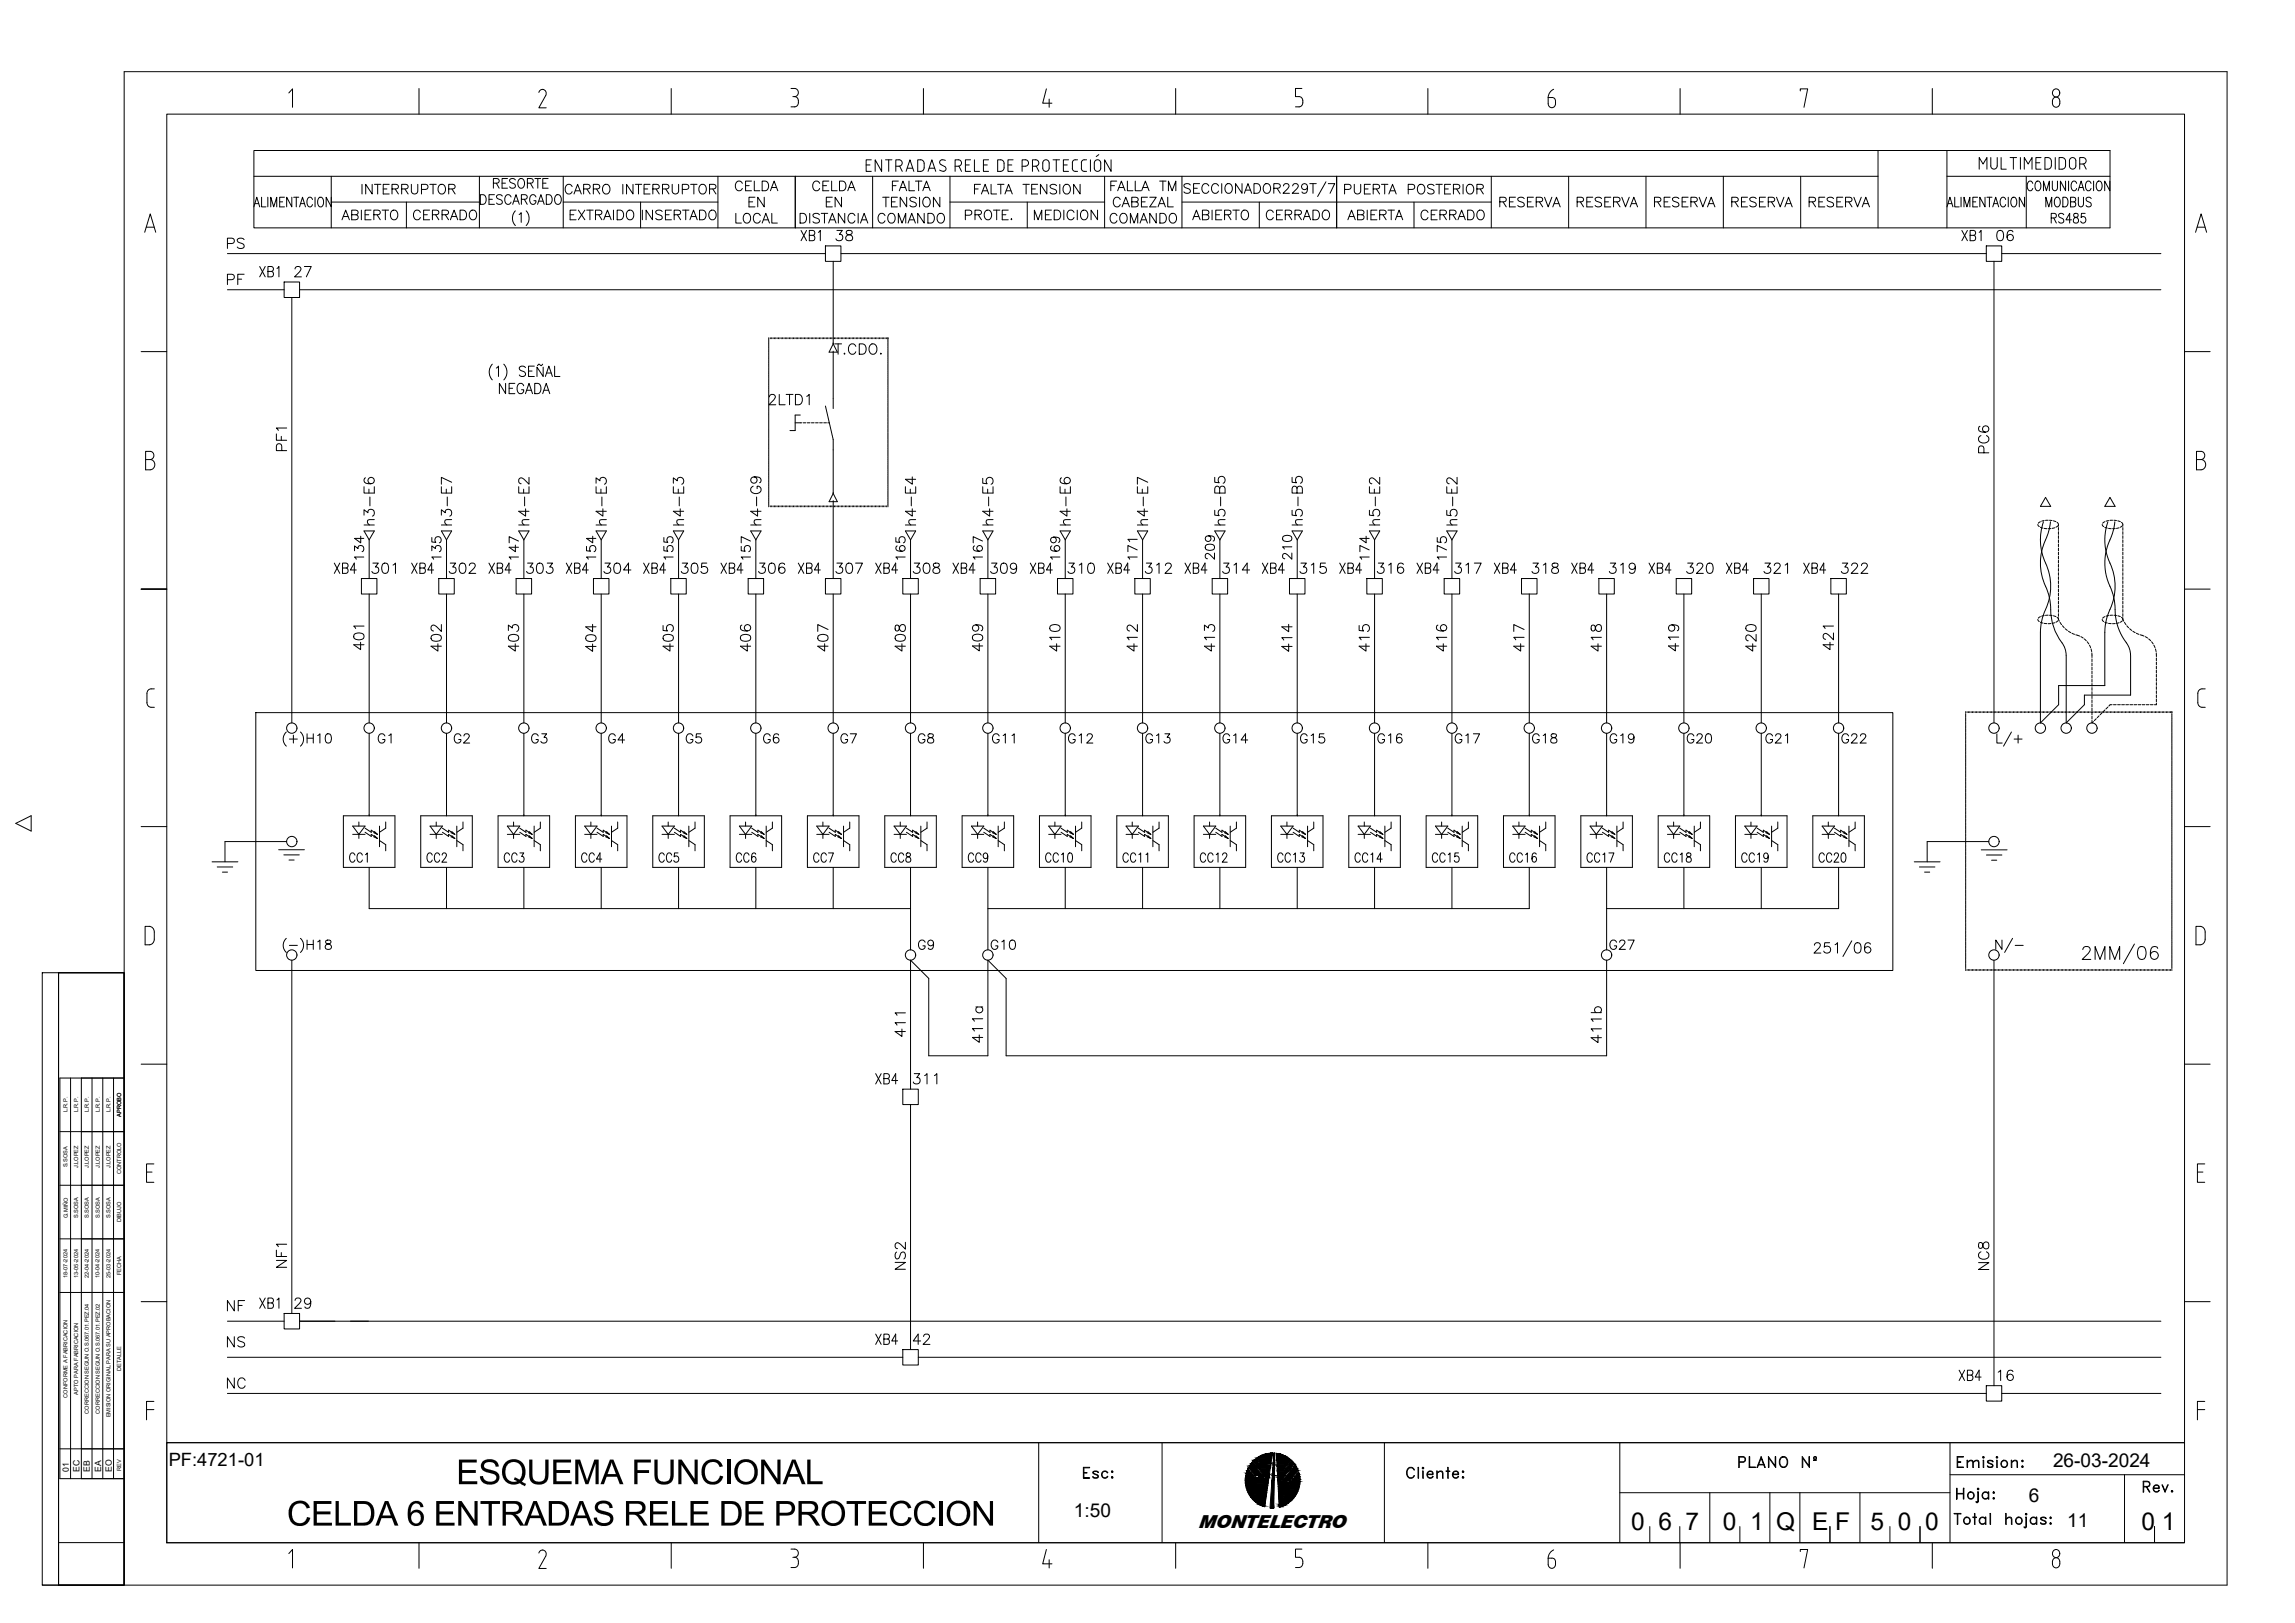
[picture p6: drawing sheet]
<svg xmlns="http://www.w3.org/2000/svg" width="420mm" height="297mm" viewBox="0 0 420 297" stroke-linecap="round" stroke-linejoin="round" font-family="sans-serif">
<defs><g id="words">
<text font-size="7.1" x="380.3" y="177.4">2MM/06</text>
<text font-size="6.6" x="282.6" y="20.8">6</text>
<g font-size="6.3">
<text x="83.5" y="271.6">ESQUEMA FUNCIONAL</text>
<text x="52.5" y="279.2">CELDA 6 ENTRADAS RELE DE PROTECCION</text>
</g>
<g font-size="6.2">
<text x="364.8" y="137.9">L/+</text>
<text x="364.4" y="175.7">N/-</text>
</g>
<g font-size="5.3">
<text x="365.5" y="84" transform="rotate(-90 365.5 84)">PC6</text>
<text x="69.9" y="97.4" transform="rotate(-90 69.9 97.4)">h3-E6</text>
<text x="169" y="97.4" transform="rotate(-90 169 97.4)">h4-E4</text>
<text x="183.1" y="97.4" transform="rotate(-90 183.1 97.4)">h4-E5</text>
<text x="254" y="97.4" transform="rotate(-90 254 97.4)">h5-E2</text>
<text x="268.1" y="97.4" transform="rotate(-90 268.1 97.4)">h5-E2</text>
<text x="82.2" y="120.3" transform="rotate(-90 82.2 120.3)">402</text>
<text x="96.3" y="120.3" transform="rotate(-90 96.3 120.3)">403</text>
<text x="110.4" y="120.3" transform="rotate(-90 110.4 120.3)">404</text>
<text x="195.4" y="120.3" transform="rotate(-90 195.4 120.3)">410</text>
<text x="209.5" y="120.3" transform="rotate(-90 209.5 120.3)">412</text>
<text x="294.6" y="120.3" transform="rotate(-90 294.6 120.3)">418</text>
<text x="308.7" y="120.3" transform="rotate(-90 308.7 120.3)">419</text>
<text x="322.8" y="120.3" transform="rotate(-90 322.8 120.3)">420</text>
<text x="294.6" y="191.9" transform="rotate(-90 294.6 191.9)">411b</text>
<text x="159.5" y="199.7">XB4</text>
<text x="166.2" y="199.7">311</text>
<text x="365.5" y="233.5" transform="rotate(-90 365.5 233.5)">NC8</text>
<text x="40.9" y="241.3">NF</text>
<text x="40.9" y="255.4">NC</text>
<text x="357.7" y="254">XB4</text>
<text x="364.8" y="254">16</text>
<text x="317.5" y="269.9">PLANO Nº</text>
</g>
<g font-size="4.9">
<text x="61.7" y="41.6">ABIERTO</text>
<text x="65.3" y="36.7">INTERRUPTOR</text>
<text x="74.8" y="41.6">CERRADO</text>
<text x="175.7" y="41.6">PROTE.</text>
<text x="217.3" y="41.6">ABIERTO</text>
<text x="231.1" y="41.6">CERRADO</text>
<text x="259.3" y="41.6">CERRADO</text>
<text x="273.8" y="39.2">RESERVA</text>
<text x="287.9" y="39.2">RESERVA</text>
<text x="302" y="39.2">RESERVA</text>
<text x="316.1" y="39.2">RESERVA</text>
<text x="330.2" y="39.2">RESERVA</text>
<text x="40.9" y="46.6">PS</text>
<text x="145.7" y="45.2">XB1</text>
<text x="152" y="45.2">38</text>
<text x="358.4" y="45.2">XB1</text>
<text x="364.8" y="45.2">06</text>
<text x="40.9" y="53.3">PF</text>
<text x="46.6" y="51.9">XB1</text>
<text x="52.9" y="51.9">27</text>
<text x="152" y="66">T.CDO.</text>
<text x="140.1" y="75.1">2LTD1</text>
<text x="53.6" y="83.6" transform="rotate(-90 53.6 83.6)">PF1</text>
<text x="84" y="97.4" transform="rotate(-90 84 97.4)">h3-E7</text>
<text x="98.1" y="97.4" transform="rotate(-90 98.1 97.4)">h4-E2</text>
<text x="112.2" y="97.4" transform="rotate(-90 112.2 97.4)">h4-E3</text>
<text x="126.3" y="97.4" transform="rotate(-90 126.3 97.4)">h4-E3</text>
<text x="140.4" y="97.4" transform="rotate(-90 140.4 97.4)">h4-G9</text>
<text x="197.2" y="97.4" transform="rotate(-90 197.2 97.4)">h4-E6</text>
<text x="211.3" y="97.4" transform="rotate(-90 211.3 97.4)">h4-E7</text>
<text x="225.4" y="97.4" transform="rotate(-90 225.4 97.4)">h5-B5</text>
<text x="239.5" y="97.4" transform="rotate(-90 239.5 97.4)">h5-B5</text>
<text x="60.3" y="106.2">XB4</text>
<text x="67" y="106.2">301</text>
<text x="67.7" y="103.7" transform="rotate(-90 67.7 103.7)">134</text>
<text x="74.4" y="106.2">XB4</text>
<text x="81.5" y="106.2">302</text>
<text x="88.5" y="106.2">XB4</text>
<text x="95.6" y="106.2">303</text>
<text x="96.3" y="103.7" transform="rotate(-90 96.3 103.7)">147</text>
<text x="102.7" y="106.2">XB4</text>
<text x="109.7" y="106.2">304</text>
<text x="110.4" y="103.7" transform="rotate(-90 110.4 103.7)">154</text>
<text x="117.1" y="106.2">XB4</text>
<text x="123.8" y="106.2">305</text>
<text x="124.5" y="103.7" transform="rotate(-90 124.5 103.7)">155</text>
<text x="131.2" y="106.2">XB4</text>
<text x="137.9" y="106.2">306</text>
<text x="138.6" y="103.7" transform="rotate(-90 138.6 103.7)">157</text>
<text x="145.3" y="106.2">XB4</text>
<text x="152" y="106.2">307</text>
<text x="159.5" y="106.2">XB4</text>
<text x="166.2" y="106.2">308</text>
<text x="166.9" y="103.7" transform="rotate(-90 166.9 103.7)">165</text>
<text x="173.6" y="106.2">XB4</text>
<text x="180.6" y="106.2">309</text>
<text x="187.7" y="106.2">XB4</text>
<text x="194.7" y="106.2">310</text>
<text x="195.4" y="103.7" transform="rotate(-90 195.4 103.7)">169</text>
<text x="201.8" y="106.2">XB4</text>
<text x="208.8" y="106.2">312</text>
<text x="209.5" y="103.7" transform="rotate(-90 209.5 103.7)">171</text>
<text x="215.9" y="106.2">XB4</text>
<text x="223" y="106.2">314</text>
<text x="223.7" y="103.7" transform="rotate(-90 223.7 103.7)">209</text>
<text x="230.4" y="106.2">XB4</text>
<text x="237.1" y="106.2">315</text>
<text x="237.8" y="103.7" transform="rotate(-90 237.8 103.7)">210</text>
<text x="244.5" y="106.2">XB4</text>
<text x="251.2" y="106.2">316</text>
<text x="251.9" y="103.7" transform="rotate(-90 251.9 103.7)">174</text>
<text x="258.6" y="106.2">XB4</text>
<text x="265.3" y="106.2">317</text>
<text x="266" y="103.7" transform="rotate(-90 266 103.7)">175</text>
<text x="272.7" y="106.2">XB4</text>
<text x="279.8" y="106.2">318</text>
<text x="286.8" y="106.2">XB4</text>
<text x="293.9" y="106.2">319</text>
<text x="300.9" y="106.2">XB4</text>
<text x="308" y="106.2">320</text>
<text x="315" y="106.2">XB4</text>
<text x="322.1" y="106.2">321</text>
<text x="329.5" y="106.2">XB4</text>
<text x="336.2" y="106.2">322</text>
<text x="67.7" y="120.3" transform="rotate(-90 67.7 120.3)">401</text>
<text x="124.5" y="120.3" transform="rotate(-90 124.5 120.3)">405</text>
<text x="138.6" y="120.3" transform="rotate(-90 138.6 120.3)">406</text>
<text x="152.8" y="120.3" transform="rotate(-90 152.8 120.3)">407</text>
<text x="166.9" y="120.3" transform="rotate(-90 166.9 120.3)">408</text>
<text x="181" y="120.3" transform="rotate(-90 181 120.3)">409</text>
<text x="223.7" y="120.3" transform="rotate(-90 223.7 120.3)">413</text>
<text x="237.8" y="120.3" transform="rotate(-90 237.8 120.3)">414</text>
<text x="251.9" y="120.3" transform="rotate(-90 251.9 120.3)">415</text>
<text x="266" y="120.3" transform="rotate(-90 266 120.3)">416</text>
<text x="280.1" y="120.3" transform="rotate(-90 280.1 120.3)">417</text>
<text x="336.9" y="120.3" transform="rotate(-90 336.9 120.3)">421</text>
<text x="68.4" y="137.2">G1</text>
<text x="82.2" y="137.2">G2</text>
<text x="96.3" y="137.2">G3</text>
<text x="110.4" y="137.2">G4</text>
<text x="124.9" y="137.2">G5</text>
<text x="139" y="137.2">G6</text>
<text x="153.1" y="137.2">G7</text>
<text x="167.2" y="137.2">G8</text>
<text x="181" y="137.2">G11</text>
<text x="194.7" y="137.2">G12</text>
<text x="208.8" y="137.2">G13</text>
<text x="223" y="137.2">G14</text>
<text x="237.1" y="137.2">G15</text>
<text x="251.5" y="137.2">G16</text>
<text x="265.6" y="137.2">G17</text>
<text x="279.8" y="137.2">G18</text>
<text x="293.9" y="137.2">G19</text>
<text x="308" y="137.2">G20</text>
<text x="322.4" y="137.2">G21</text>
<text x="336.2" y="137.2">G22</text>
<text x="63.1" y="159.1">CC1</text>
<text x="77.3" y="159.1">CC2</text>
<text x="91.4" y="159.1">CC3</text>
<text x="105.5" y="159.1">CC4</text>
<text x="119.6" y="159.1">CC5</text>
<text x="134.1" y="159.1">CC6</text>
<text x="148.2" y="159.1">CC7</text>
<text x="162.3" y="159.1">CC8</text>
<text x="176.4" y="159.1">CC9</text>
<text x="190.5" y="159.1">CC10</text>
<text x="218.7" y="159.1">CC12</text>
<text x="233.2" y="159.1">CC13</text>
<text x="247.3" y="159.1">CC14</text>
<text x="261.4" y="159.1">CC15</text>
<text x="275.5" y="159.1">CC16</text>
<text x="289.6" y="159.1">CC17</text>
<text x="303.7" y="159.1">CC18</text>
<text x="317.9" y="159.1">CC19</text>
<text x="167.2" y="175">G9</text>
<text x="180.6" y="175">G10</text>
<text x="293.9" y="175">G27</text>
<text x="166.9" y="190.9" transform="rotate(-90 166.9 190.9)">411</text>
<text x="181" y="191.9" transform="rotate(-90 181 191.9)">411a</text>
<text x="53.6" y="233.2" transform="rotate(-90 53.6 233.2)">NF1</text>
<text x="166.9" y="233.5" transform="rotate(-90 166.9 233.5)">NS2</text>
<text x="46.6" y="240.6">XB1</text>
<text x="52.9" y="240.6">29</text>
<text x="40.9" y="247.6">NS</text>
<text x="159.5" y="247.3">XB4</text>
<text x="166.2" y="247.3">42</text>
<text x="197.6" y="271.6">Esc:</text>
</g>
<g font-size="4.5">
<text x="298.6" y="280">0 6 7</text>
<text x="315.4" y="280">0 1</text>
<text x="325.2" y="280">Q</text>
<text x="331.7" y="280.1">E F</text>
<text x="342.4" y="280">5 0 0</text>
<text x="392.1" y="280">0 1</text>
</g>
<g font-size="4.4">
<text x="81.8" y="103.7" transform="rotate(-90 81.8 103.7)">135</text>
<text x="181" y="103.7" transform="rotate(-90 181 103.7)">167</text>
</g>
<g font-size="3.5">
<text x="375.9" y="268.4">26-03-2024</text>
<text x="371.4" y="275">6</text>
<text x="196.6" y="277.6">1:50</text>
<text x="378.4" y="279.4">11</text>
</g>
<text font-size="3.4" x="30.9" y="268.3">PF:4721-01</text>
<text font-size="3.3" x="219.5" y="279.6">MONTELECTRO</text>
<g font-size="1.6">
<text x="12.6" y="269.4" transform="rotate(-90 12.6 269.4)">01</text>
<text x="14.5" y="269.4" transform="rotate(-90 14.5 269.4)">EC</text>
<text x="16.4" y="269.4" transform="rotate(-90 16.4 269.4)">EB</text>
<text x="18.5" y="269.4" transform="rotate(-90 18.5 269.4)">EA</text>
<text x="20.5" y="269.4" transform="rotate(-90 20.5 269.4)">EO</text>
</g>
<g font-size="1">
<text x="12.4" y="203.6" transform="rotate(-90 12.4 203.6)">L.R.P.</text>
<text x="14.3" y="203.6" transform="rotate(-90 14.3 203.6)">L.R.P.</text>
<text x="16.3" y="203.6" transform="rotate(-90 16.3 203.6)">L.R.P.</text>
<text x="18.3" y="203.6" transform="rotate(-90 18.3 203.6)">L.R.P.</text>
<text x="20.2" y="203.6" transform="rotate(-90 20.2 203.6)">L.R.P.</text>
<text x="22.2" y="204.4" transform="rotate(-90 22.2 204.4)">APROBO</text>
<text x="12.4" y="213.7" transform="rotate(-90 12.4 213.7)">S.SOSA</text>
<text x="14.3" y="213.8" transform="rotate(-90 14.3 213.8)">J.LOPEZ</text>
<text x="16.3" y="213.8" transform="rotate(-90 16.3 213.8)">J.LOPEZ</text>
<text x="18.3" y="213.8" transform="rotate(-90 18.3 213.8)">J.LOPEZ</text>
<text x="20.2" y="213.8" transform="rotate(-90 20.2 213.8)">J.LOPEZ</text>
<text x="22.2" y="214.9" transform="rotate(-90 22.2 214.9)">CONTROLO</text>
<text x="12.4" y="222.9" transform="rotate(-90 12.4 222.9)">G.MIÑO</text>
<text x="14.3" y="222.9" transform="rotate(-90 14.3 222.9)">S.SOSA</text>
<text x="16.3" y="222.9" transform="rotate(-90 16.3 222.9)">S.SOSA</text>
<text x="18.3" y="222.9" transform="rotate(-90 18.3 222.9)">S.SOSA</text>
<text x="20.2" y="222.9" transform="rotate(-90 20.2 222.9)">S.SOSA</text>
<text x="22.2" y="223.7" transform="rotate(-90 22.2 223.7)">DIBUJO</text>
<text x="12.4" y="233.9" transform="rotate(-90 12.4 233.9)">18-07-2024</text>
<text x="14.3" y="233.9" transform="rotate(-90 14.3 233.9)">13-05-2024</text>
<text x="16.3" y="233.9" transform="rotate(-90 16.3 233.9)">22-04-2024</text>
<text x="18.2" y="233.9" transform="rotate(-90 18.2 233.9)">10-04-2024</text>
<text x="20.2" y="233.9" transform="rotate(-90 20.2 233.9)">25-03-2024</text>
<text x="22.2" y="233.4" transform="rotate(-90 22.2 233.4)">FECHA</text>
<text x="22.2" y="250.9" transform="rotate(-90 22.2 250.9)">DETALLE</text>
<text x="12.4" y="255.8" transform="rotate(-90 12.4 255.8)">CONFORME A FABRICACION</text>
<text x="14.3" y="255.2" transform="rotate(-90 14.3 255.2)">APTO PARA FABRICACION</text>
<text x="16.3" y="258.7" transform="rotate(-90 16.3 258.7)">CORRECCION SEGUN O.S.067.01.PEZ.04</text>
<text x="18.3" y="258.7" transform="rotate(-90 18.3 258.7)">CORRECCION SEGUN O.S.067.01.PEZ.02</text>
<text x="20.2" y="259.4" transform="rotate(-90 20.2 259.4)">EMISION ORIGINAL PARA SU APROBACION</text>
<text x="22.2" y="269.1" transform="rotate(-90 22.2 269.1)">REV</text>
</g>
</g></defs>
<!-- layer: COTAS -->
<g fill="none" stroke="#000" stroke-width=".18">
<path d="M46.5 27.5h339.8v14.2h-339.8zM46.5 32.3h297.3M60.6 37h27.2M60.6 32.3v9.4M87.8 32.3v9.4M103.1 37h28.3M103.1 32.3v9.4M117.3 37v4.7M131.4 32.3v9.4M145.6 32.3v9.4M158.6 30.2h.7M159.5 29.2h-.9v2.2h.9"/>
<path d="M159.8 32.3v9.4M161.4 29.2v2.2l-1.2-2.2v2.2M162.1 29.2h1.2M162.7 29.2v2.2M164 30.4h.6M164.6 30.4a.58 .58 0 0 0 .6-.6 .58 .58 0 0 0-.6-.6h-.6v2.2M164.7 30.4l.5 1M165.9 31.4l.7-2.2 .7 2.2M166.1 30.8h1M168 29.2h.5a.67 .67 0 0 1 .7 .7v.8a.65 .65 0 0 1-.7 .7h-.5zM169.9 31.4l.7-2.2 .7 2.2M170.1 30.8h1"/>
<path d="M173.1 29.4a.58 .58 0 0 0-.8-.1 .58 .58 0 0 0-.2 .7l.8 .5a.52 .52 0 0 1 .1 .8 .52 .52 0 0 1-.8-.1l-.2-.1M173.9 37h28.3M173.9 32.3v9.4M174.9 30.4h.6M175.4 30.4a.58 .58 0 0 0 .6-.6 .58 .58 0 0 0-.5-.6h-.6v2.2M175.6 30.4l.4 1M176.7 30.2h.8M177.7 29.2h-1v2.2h1M178.4 29.2v2.2h.9M180 30.2h.8M181 29.2h-1v2.2h1M182.6 29.2h.6a.65 .65 0 0 1 .6 .7v.8a.65 .65 0 0 1-.6 .7h-.6z"/>
<path d="M184.5 30.2h.7M185.5 29.2h-1v2.2h1M187.1 30.4h.6M187.7 30.4a.58 .58 0 0 0 .6-.6 .58 .58 0 0 0-.6-.6h-.6v2.2M189 30.4h.6M189.6 29.2a.59 .59 0 0 1 .6 .6 .59 .59 0 0 1-.6 .6M189.6 29.2h-.6v2.2M189.7 30.4l.5 1M190.9 30.8a.59 .59 0 0 0 .6 .6 .59 .59 0 0 0 .6-.6M190.9 30.8v-1a.59 .59 0 0 1 .6-.6 .59 .59 0 0 1 .6 .6v1M192.8 29.2h1.2M193.4 29.2v2.2"/>
<path d="M194.7 30.2h.7M195.6 29.2h-.9v2.2h.9M196.3 30.8l.3 .5 .7 .1M196.3 29.8v1M197.3 29.2l-.7 .1-.3 .5M198 30.8l.2 .5 .7 .1M198 29.8v1M198.9 29.2l-.7 .1-.2 .5M199.6 29.2v2.2M200.3 30.8a.59 .59 0 0 0 .6 .6 .59 .59 0 0 0 .6-.6M200.3 30.8v-1a.59 .59 0 0 1 .6-.6 .59 .59 0 0 1 .6 .6v1M201.2 28.3l-.5 .4"/>
<path d="M202.2 32.3v9.4M203.4 29.2v2.2l-1.2-2.2v2.2M216.4 37h56.6M216.4 32.3v9.4M244.7 32.3v9.4M273 32.3v9.4M287.2 32.3v9.4M301.3 32.3v9.4M315.5 32.3v9.4M329.7 32.3v9.4M343.8 27.5v14.2M356.4 32.3h29.9"/>
<path d="M356.4 27.5v14.2M362.3 31v-2.2l.8 1.2 .7-1.2v2.2M364.5 30.4a.59 .59 0 0 0 .5 .6 .59 .59 0 0 0 .6-.6M364.5 28.8v1.6M365.6 28.8v1.6M366.4 28.8v2.2h.9M368 28.8h1.2M368.6 28.8v2.2M369.9 28.8v2.2M370.6 31v-2.2l.7 1.2 .7-1.2v2.2M371 32.3v9.4M372.7 29.8h.7"/>
<path d="M373.7 28.8h-1v2.2h1M375.5 29.5a.65 .65 0 0 0-.6-.7h-.5v2.2h.5a.65 .65 0 0 0 .6-.7M375.6 29.5v.8M376.3 28.8v2.2M377 28.8h.5a.65 .65 0 0 1 .7 .7v.8a.65 .65 0 0 1-.7 .7h-.5zM378.9 30.4v-1a.59 .59 0 0 1 .5-.6 .59 .59 0 0 1 .6 .6v1M378.9 30.4a.59 .59 0 0 0 .5 .6 .59 .59 0 0 0 .6-.6M380.7 30h.6a.59 .59 0 0 0 .6-.6 .59 .59 0 0 0-.6-.6h-.6v2.2M381.5 30l.4 1"/>
</g>
<!-- layer: TEXTO -->
<g fill="none" stroke="#000" stroke-width=".18">
<path d="M46.5 37.9l.5-1.8 .6 1.8M46.7 37.3h.6M47.9 36.1v1.8h.8M49 36.1v1.8M49.6 37.9v-1.8l.5 1.8 .6-1.8v1.8M51.2 36.9h.5M52.1 36.1h-.9v1.8h.9M53.4 36.1v1.8l-.9-1.8v1.8M53.8 36.1h.9M54.2 36.1v1.8M54.8 37.9l.6-1.8 .5 1.8M55 37.3h.7"/>
<path d="M57.2 36.5a.49 .49 0 0 0-.7-.3 1.18 1.18 0 0 0 .1 1.7 .52 .52 0 0 0 .6-.5M57.7 36.1v1.8M58.4 36.2l.2-.1a.95 .95 0 0 1 .7 .7 .95 .95 0 0 1-.3 1l-.2 .1a.96 .96 0 0 1-.7-.7 .96 .96 0 0 1 .3-1zM60.7 36.1v1.8l-1-1.8v1.8M87.9 35.6a.9 .9 0 0 1 1.1 .9 .9 .9 0 0 1-1.1 .9zM90.3 33.5h.7a.42 .42 0 0 0 .4-.4 .42 .42 0 0 0-.4-.4h-.7v1.7M90.5 35.6h-1v1.8h1M90.9 33.5l.5 .9M91.9 33.5h.6M92 35.9a.57 .57 0 0 0-.6-.3 .57 .57 0 0 0-.5 .5l.1 .2 .8 .3a.43 .43 0 0 1 .1 .5 .43 .43 0 0 1-.3 .3h-.3l-.4-.2M92.9 32.7h-1v1.7h1M93.6 36.1a.59 .59 0 0 0-.7-.5 .59 .59 0 0 0-.5 .7v.4a.59 .59 0 0 0 .5 .7 .59 .59 0 0 0 .7-.4"/>
<path d="M93.9 37.4l.6-1.8 .6 1.8M94.1 36.8h.7M94.4 32.9a.58 .58 0 0 0-.6-.2 .58 .58 0 0 0-.5 .4l.1 .3 .6 .2a.43 .43 0 0 1 .4 .5 .43 .43 0 0 1-.4 .3h-.6l-.1-.2M94.4 38.6a1.97 1.97 0 0 0 0 2.7M95 39.3l.4-.4v1.8M95.1 32.8l.2-.1a.93 .93 0 0 1 .8 .7 .93 .93 0 0 1-.4 1 .79 .79 0 0 1-.9-.4 .79 .79 0 0 1 .1-.9zM95.5 36.5h.6a.42 .42 0 0 0 .4-.4 .42 .42 0 0 0-.4-.5h-.6v1.8M96 36.5l.5 .9M96.3 38.6a1.97 1.97 0 0 1 0 2.7M96.6 33.5h.6a.42 .42 0 0 0 .4-.4 .42 .42 0 0 0-.4-.4h-.6v1.7M97.1 33.5l.5 .9M97.9 32.7h1.1"/>
<path d="M98.1 36.1a.59 .59 0 0 0-.7-.5 .59 .59 0 0 0-.4 .7v.4a.58 .58 0 0 0 .5 .7 .58 .58 0 0 0 .6-.7h-.4M98.4 37.4l.6-1.8 .6 1.8M98.5 32.7v1.7M98.6 36.8h.8M99.4 33.5h.6M100 35.6a.9 .9 0 0 1 1.1 .9 .9 .9 0 0 1-1.1 .9zM100.4 32.7h-1v1.7h1M101.8 35.7a.79 .79 0 0 1 .9 .3 .79 .79 0 0 1 0 1 .58 .58 0 0 1-.7 .4 .58 .58 0 0 1-.5-.7l.1-.6zM104.4 39.3h.7M104.7 34.2a.65 .65 0 0 0-.7-.5 .65 .65 0 0 0-.5 .7 .78 .78 0 0 0 .1 .9 .78 .78 0 0 0 .9 .1l.2-.3M105.1 35.5l.6-1.8 .7 1.8M105.3 34.9h.9"/>
<path d="M105.5 38.5h-1.1v1.7h1.1M105.9 38.5l1.2 1.7M106.8 34.6l1.1-.1 .1-.3v-.3l-.4-.2h-.8v1.8M107.1 38.5l-1.2 1.7M107.4 38.5h1.2M107.4 34.6l.6 .9M108 38.5v1.7M108.6 34.6l1-.1 .2-.3-.1-.3-.3-.2h-.8v1.8M109 39.3l1-.1 .2-.2-.1-.4-.3-.1h-.8v1.7M109.2 34.6l.6 .9M109.6 39.3l.6 .9M110.5 34a.66 .66 0 0 1 .7-.2 .66 .66 0 0 1 .5 .6 .78 .78 0 0 1-.2 .9 .78 .78 0 0 1-.9 .1 1.09 1.09 0 0 1-.1-1.4z"/>
<path d="M110.8 39.6h.8M112.3 38.5v1.7M113 38.5h.6a.94 .94 0 0 1 .6 .8 .94 .94 0 0 1-.6 .9h-.6zM114 33.7v1.8M114.8 38.7a.73 .73 0 0 1 1-.1 .73 .73 0 0 1 .2 .9 .68 .68 0 0 1-.7 .7 .68 .68 0 0 1-.6-.7zM115.9 33.7v1.8l-1.2-1.8v1.8M116.3 33.7h1.2M116.9 33.7v1.8M117.6 38.5v1.7M117.9 34.6h.7M119 33.7h-1.1v1.8h1.1M119.5 38.5v1.7l-1.2-1.7v1.7"/>
<path d="M119.5 34.6l1-.1 .2-.3-.1-.3-.3-.2h-.8v1.8M120.1 34.6l.6 .9M121.2 38.7a.67 .67 0 0 0-.6-.3 .67 .67 0 0 0-.6 .5l.2 .2 .7 .3a.42 .42 0 0 1 .3 .3 .42 .42 0 0 1-.1 .4 .82 .82 0 0 1-1.1-.1M121.3 34.6l1-.1 .2-.3-.1-.3-.4-.2h-.7v1.8M121.8 39.3h.7M121.9 34.6l.6 .9M122.9 38.5h-1.1v1.7h1.1M123.1 33.7v1.3a.59 .59 0 0 0 .6 .5 .59 .59 0 0 0 .5-.5v-1.3M123.4 39.3l1-.1 .2-.2-.1-.4-.3-.1h-.8v1.7M124 39.3l.6 .9M124.9 34.7h.8a.47 .47 0 0 0 .4-.5 .47 .47 0 0 0-.4-.5h-.8v1.8M124.9 38.5h1.2"/>
<path d="M125.5 38.5v1.7M126.4 33.7h1.2M126.6 39.6h.8M127 33.7v1.8M128.1 38.5h.6a.94 .94 0 0 1 .6 .8 .94 .94 0 0 1-.6 .9h-.6zM128.1 34a.66 .66 0 0 1 .8-.2 .66 .66 0 0 1 .4 .6 .78 .78 0 0 1-.2 .9 .78 .78 0 0 1-.8 .1 1.09 1.09 0 0 1-.2-1.4zM129.9 34.6l1-.1 .2-.3-.1-.3-.3-.2h-.8v1.8M129.9 38.7a.65 .65 0 0 1 .8-.2 .65 .65 0 0 1 .4 .6 .77 .77 0 0 1-.2 .9 .77 .77 0 0 1-.8 .1 1.09 1.09 0 0 1-.2-1.4zM130.5 34.6l.6 .9M134.7 39v1.8h1M135.9 33.6a.65 .65 0 0 0-.7-.5 .65 .65 0 0 0-.6 .7 .78 .78 0 0 0 .2 .9 .78 .78 0 0 0 .8 .1l.3-.3M136.2 39.3a.65 .65 0 0 1 .8-.2 .65 .65 0 0 1 .4 .6 .78 .78 0 0 1-.2 .9 .78 .78 0 0 1-.8 .1 1.1 1.1 0 0 1-.2-1.4z"/>
<path d="M136.5 34h.7M137.1 36.9h.7M137.6 33.1h-1.1v1.8h1.1M138.1 33.1v1.8h1M138.2 36.1h-1.1v1.8h1.1M139.2 39.5a.65 .65 0 0 0-.8-.5 .65 .65 0 0 0-.5 .7 .78 .78 0 0 0 .2 .9 .78 .78 0 0 0 .8 .1l.3-.3M139.5 33.1h.6a.95 .95 0 0 1 .6 .9 .95 .95 0 0 1-.6 .9h-.6zM139.9 36.1v1.8l-1.2-1.8v1.8M141 34.9l.7-1.8 .7 1.8M141.3 39v1.8h1M141.3 34.3h.8M146.5 39h.6a.95 .95 0 0 1 .6 .9 .95 .95 0 0 1-.6 .9h-.6z"/>
<path d="M148.2 39v1.8M150 39.3a.67 .67 0 0 0-.6-.3 .67 .67 0 0 0-.6 .5l.2 .2 .7 .3a.43 .43 0 0 1 .3 .3 .43 .43 0 0 1-.2 .4 .82 .82 0 0 1-1-.1M150.1 33.6a.65 .65 0 0 0-.8-.5 .65 .65 0 0 0-.5 .7 .78 .78 0 0 0 .2 .9 .78 .78 0 0 0 .8 .1l.3-.3M150.3 39h1.2M150.6 34h.7M150.9 39v1.8M151.3 36.9h.7M151.7 33.1h-1.1v1.8h1.1M152.3 33.1v1.8h1M152.4 36.1h-1.1v1.8h1.1M153.7 33.1h.6a.94 .94 0 0 1 .6 .9 .94 .94 0 0 1-.6 .9h-.6zM154.1 36.1v1.8l-1.2-1.8v1.8"/>
<path d="M154.7 39v1.8l-1.2-1.8v1.8M155.2 34.9l.7-1.8 .7 1.8M155.5 34.3h.8M156.5 39.5a.65 .65 0 0 0-.7-.5 .65 .65 0 0 0-.6 .7 .78 .78 0 0 0 .2 .9 .78 .78 0 0 0 .9 .1l.2-.3M157.1 39v1.8M161.6 36.1h1.2M162 39.5a.65 .65 0 0 0-.7-.5 .65 .65 0 0 0-.5 .7 .78 .78 0 0 0 .1 .9 .78 .78 0 0 0 .9 .1l.2-.3M162.2 36.1v1.8M162.9 39.1a.81 .81 0 0 1 .9 .3 .81 .81 0 0 1 0 1 .65 .65 0 0 1-.8 .4 .65 .65 0 0 1-.5-.7 1.08 1.08 0 0 1 .4-1zM163.2 36.9h.7M163.4 34h.6M164.3 36.1h-1.1v1.8h1.1"/>
<path d="M164.5 33.1h-1.1v1.8M164.6 34.9l.7-1.8 .7 1.8M164.9 34.3h.8M166 36.1v1.8l-1.2-1.8v1.8M166.4 33.1v1.8h1M167.6 33.1h1.2M167.8 36.4a.66 .66 0 0 0-.7-.3 .66 .66 0 0 0-.5 .4l.2 .3 .8 .3 .2 .5a.77 .77 0 0 1-1.2 0M168.2 33.1v1.8M168.3 36.1v1.8M168.9 34.9l.7-1.8 .7 1.8M169.1 36.4a.66 .66 0 0 1 .8-.3 .66 .66 0 0 1 .4 .7 .78 .78 0 0 1-.2 .8 .78 .78 0 0 1-.8 .2 1.09 1.09 0 0 1-.2-1.4zM169.2 39v1.8l-1.2-1.8v1.8"/>
<path d="M169.2 34.3h.8M169.9 39h.6a.95 .95 0 0 1 .6 .9 .95 .95 0 0 1-.6 .9h-.6zM171.7 39.3a.66 .66 0 0 1 .8-.2 .66 .66 0 0 1 .4 .6 .78 .78 0 0 1-.2 .9 .78 .78 0 0 1-.8 .1 1.1 1.1 0 0 1-.2-1.4zM172.1 36.1v1.8l-1.2-1.8v1.8M178.4 34.6h.7M179.5 33.7h-1.1v1.8M179.7 35.5l.7-1.8 .6 1.8M179.9 34.9h.9M181.4 33.7v1.8h1.1M182.6 33.7h1.2M183.2 33.7v1.8M184 35.5l.6-1.8 .7 1.8"/>
<path d="M184.2 34.9h.9M187.3 33.7h1.1M187.9 33.7v1.8M188.9 34.6h.6M190 33.7h-1.1v1.8h1.1M191.4 39.3h.7M191.7 33.7v1.8l-1.2-1.8v1.8M192.5 38.5h-1.1v1.7h1.1M193 38.5h.6a.94 .94 0 0 1 .6 .8 .94 .94 0 0 1-.6 .9h-.6zM193.4 34a.67 .67 0 0 0-.6-.3 .67 .67 0 0 0-.6 .5l.2 .2 .7 .3a.43 .43 0 0 1 .3 .3 .43 .43 0 0 1-.1 .4 .82 .82 0 0 1-1.1-.2M194 33.7v1.8M194.8 38.5v1.7"/>
<path d="M194.8 34a.65 .65 0 0 1 .7-.2 .65 .65 0 0 1 .5 .6 .77 .77 0 0 1-.2 .8 .77 .77 0 0 1-.8 .2 1.09 1.09 0 0 1-.2-1.4zM196.6 38.9a.65 .65 0 0 0-.7-.4 .65 .65 0 0 0-.5 .6 .73 .73 0 0 0 .2 1 .73 .73 0 0 0 .9-.1l.1-.2M197.2 38.5v1.7M197.7 33.7v1.8l-1.1-1.8v1.8M198 38.7a.65 .65 0 0 1 .7-.2 .65 .65 0 0 1 .5 .6 .77 .77 0 0 1-.2 .9 .77 .77 0 0 1-.8 .1 1.09 1.09 0 0 1-.2-1.4zM200.9 38.5v1.7l-1.2-1.7v1.7M203.4 34h.6M204.4 33.1h-1v1.8M204.5 39.5a.65 .65 0 0 0-.7-.5 .65 .65 0 0 0-.6 .7 .78 .78 0 0 0 .2 .9 .78 .78 0 0 0 .8 .1l.3-.3M204.6 34.9l.7-1.8 .7 1.8M204.9 34.3h.8M205.1 36.5a.65 .65 0 0 0-.8-.4 .65 .65 0 0 0-.5 .7 .77 .77 0 0 0 .2 .8 .77 .77 0 0 0 .8 .2l.3-.4"/>
<path d="M205.3 39.1a.85 .85 0 0 1 1.1 .4 .85 .85 0 0 1-.2 1.1 .66 .66 0 0 1-.8 .2 .66 .66 0 0 1-.4-.7 1.08 1.08 0 0 1 .3-1zM205.4 37.9l.7-1.8 .7 1.8M205.7 37.3h.8M206.4 33.1v1.8h1M207.2 36.9h.8a.44 .44 0 0 0 .4-.5l-.4-.3h-.8v1.8h.8a.46 .46 0 0 0 .4-.5 .46 .46 0 0 0-.4-.5M207.8 33.1v1.8h1M209 36.9h.6M209 34.9l.7-1.8 .7 1.8M209.3 34.3h.8M210.1 36.1h-1.1v1.8h1.1M210.5 36.1h1.2l-1.2 1.8h1.2M211.7 39v1.8l-1.2-1.8v1.8"/>
<path d="M212 37.9l.7-1.8 .7 1.8M212.3 37.3h.8M212.3 33.1h1.2M212.3 39h.6a.95 .95 0 0 1 .7 .9 .95 .95 0 0 1-.7 .9h-.6zM212.9 33.1v1.8M213.8 36.1v1.8h1M213.9 34.9v-1.8l.7 1.8 .7-1.8v1.8M214.4 39.1a.85 .85 0 0 1 1 .4 .85 .85 0 0 1-.2 1.1 .66 .66 0 0 1-.7 .2 .66 .66 0 0 1-.5-.7 1.08 1.08 0 0 1 .4-1zM217.9 33.9a.66 .66 0 0 0-.6-.3 .66 .66 0 0 0-.6 .4l.2 .3 .7 .2a.43 .43 0 0 1 .3 .4 .43 .43 0 0 1-.1 .4 .81 .81 0 0 1-1.1-.2M218.5 34.5h.7M219.6 33.6h-1.1v1.8h1.1M221.3 34a.65 .65 0 0 0-.7-.4 .65 .65 0 0 0-.6 .7 .77 .77 0 0 0 .2 .8 .77 .77 0 0 0 .8 .2l.3-.3"/>
<path d="M223.1 34a.65 .65 0 0 0-.8-.4 .65 .65 0 0 0-.5 .7 .78 .78 0 0 0 .2 .8 .78 .78 0 0 0 .8 .2l.3-.3M223.7 33.6v1.8M224.6 33.7a.84 .84 0 0 1 1 .4 .84 .84 0 0 1-.2 1 .65 .65 0 0 1-.7 .3 .65 .65 0 0 1-.4-.7 1.08 1.08 0 0 1 .3-1zM227.4 33.6v1.8l-1.2-1.8v1.8M227.8 35.4l.7-1.8 .7 1.8M228.1 34.8h.8M229.6 33.6h.6a.94 .94 0 0 1 .6 .9 .94 .94 0 0 1-.6 .9h-.6zM231.4 33.9a.65 .65 0 0 1 .8-.3 .65 .65 0 0 1 .4 .7 .77 .77 0 0 1-.2 .8 .77 .77 0 0 1-.8 .2 1.09 1.09 0 0 1-.2-1.4zM233.2 34.5l1-.1 .2-.3-.1-.3-.3-.2h-.8v1.8M233.8 34.5l.6 .9M235 34l.1-.2 .2-.2h.4l.2 .2a.56 .56 0 0 1-.2 .7l-.8 .9h1.2M236.7 34v-.2l.3-.2h.3l.3 .2a.55 .55 0 0 1-.2 .7l-.8 .9h1.2"/>
<path d="M239.4 34.2a.55 .55 0 0 1-.8 .5 .55 .55 0 0 1-.2-.9 .55 .55 0 0 1 .9 .1 1.57 1.57 0 0 1-.2 1.4 .52 .52 0 0 1-.7-.2M239.8 33.6h1.2M240.4 33.6v1.8M242.7 33.3l-1.5 2.7M243.2 33.6h1.1l-.8 1.8M246.2 34.7h.7a.47 .47 0 0 0 .5-.5 .47 .47 0 0 0-.5-.5h-.7v1.8M247 39.6h.9M247.9 33.7v1.3a.59 .59 0 0 0 .6 .5 .59 .59 0 0 0 .6-.5v-1.3M248.5 39.3l1-.1 .2-.2-.1-.4-.3-.1h-.8v1.7h.8a.46 .46 0 0 0 .4-.4 .46 .46 0 0 0-.4-.5M249.8 34.6h.7M250.3 38.5v1.7M250.9 33.7h-1.1v1.8h1.1"/>
<path d="M251 39.3h.7M251.4 34.6l1-.1 .2-.3-.1-.3-.4-.2h-.7v1.8M252 34.6l.6 .9M252.1 38.5h-1.1v1.7h1.1M252.6 39.3l1-.1 .2-.2-.1-.4-.4-.1h-.7v1.7M252.9 33.7h1.2M253.2 39.3l.6 .9M253.5 33.7v1.8M254.1 38.5h1.2M254.3 35.5l.6-1.8 .7 1.8M254.5 34.9h.9M254.7 38.5v1.7"/>
<path d="M255.7 39.6h.9M257.8 34.7h.8a.47 .47 0 0 0 .4-.5 .47 .47 0 0 0-.4-.5h-.8v1.8M259.7 34a.66 .66 0 0 1 .7-.2 .66 .66 0 0 1 .4 .6 .78 .78 0 0 1-.1 .9 .78 .78 0 0 1-.9 .1 1.09 1.09 0 0 1-.1-1.4zM262.5 34a.67 .67 0 0 0-.6-.3 .67 .67 0 0 0-.5 .5l.1 .2 .7 .3a.43 .43 0 0 1 .3 .3 .43 .43 0 0 1-.1 .4 .82 .82 0 0 1-1-.2M262.9 33.7h1.2M263.5 33.7v1.8M264.5 34.6h.7M265.6 33.7h-1.1v1.8h1.1M266.1 34.6l1-.1 .2-.3-.1-.3-.4-.2h-.7v1.8M266.7 34.6l.6 .9M267.9 33.7v1.8M268.6 34a.66 .66 0 0 1 .8-.2 .66 .66 0 0 1 .4 .6 .78 .78 0 0 1-.2 .9 .78 .78 0 0 1-.8 .1 1.09 1.09 0 0 1-.2-1.4z"/>
<path d="M270.4 34.6l1-.1 .2-.3-.1-.3-.4-.2h-.7v1.8M271 34.6l.6 .9M356.4 37.9l.6-1.8 .5 1.8M356.7 37.3h.6M357.9 36.1v1.8h.8M359 36.1v1.8M359.6 37.9v-1.8l.5 1.8 .5-1.8v1.8M361.2 36.9h.5M362.1 36.1h-.9v1.8h.9M363.4 36.1v1.8l-.9-1.8v1.8M363.7 36.1h1M364.2 36.1v1.8"/>
<path d="M364.8 37.9l.6-1.8 .5 1.8M365 37.3h.7M367.2 36.5a.52 .52 0 0 0-.7-.4 .52 .52 0 0 0-.3 .7v.4a.52 .52 0 0 0 .4 .7 .52 .52 0 0 0 .6-.5M367.7 36.1v1.8M368.4 36.2l.1-.1a.96 .96 0 0 1 .8 .7 .96 .96 0 0 1-.4 1l-.1 .1a.96 .96 0 0 1-.7-.8 .96 .96 0 0 1 .3-.9zM370.6 36.1v1.8l-.9-1.8v1.8M372.2 33.6a.49 .49 0 0 0-.8-.4 1.18 1.18 0 0 0 .1 1.7 .52 .52 0 0 0 .7-.4M372.8 33.2l.2-.1a.95 .95 0 0 1 .7 .8 .95 .95 0 0 1-.3 .9l-.2 .1a.96 .96 0 0 1-.7-.7 .96 .96 0 0 1 .3-1zM374.1 34.9v-1.8l.6 1.8 .5-1.8v1.8M374.5 37.9v-1.8l.6 1.8 .5-1.8v1.8M375.5 39.9l.8-.1 .2-.2-.1-.4-.3-.2h-.6v1.8M375.7 33.1v1.3a.47 .47 0 0 0 .5 .5 .47 .47 0 0 0 .5-.5v-1.3"/>
<path d="M376 39.9l.5 .9M376.4 36.2l.1-.1a.95 .95 0 0 1 .7 .7 .95 .95 0 0 1-.3 1l-.1 .1a.96 .96 0 0 1-.8-.7 .96 .96 0 0 1 .4-1zM377.7 36.1a.94 .94 0 0 1 .9 .6 .94 .94 0 0 1-.3 1.1l-.6 .1zM377.8 39.3a.5 .5 0 0 0-.5-.3 .5 .5 0 0 0-.4 .5l.1 .2 .7 .4a.45 .45 0 0 1-.2 .7h-.3l-.3-.2M378.2 33.1v1.8l-1-1.8v1.8M378.7 33.1v1.8M379.1 36.9h.8l.1-.3v-.3l-.3-.2h-.6v1.8h.6a.48 .48 0 0 0 .3-.5 .48 .48 0 0 0-.3-.5M379.7 39.1a.4 .4 0 0 0 .1 .6 .56 .56 0 0 1 .7 .5 .56 .56 0 0 1-.6 .6 .58 .58 0 0 1-.3-.7 .58 .58 0 0 1 .6-.4 .36 .36 0 0 0 .3-.3 .36 .36 0 0 0-.3-.4zM380.2 33.6a.52 .52 0 0 0-.7-.4 .52 .52 0 0 0-.3 .6v.4a.52 .52 0 0 0 .3 .7 .52 .52 0 0 0 .7-.4M380.4 34.9l.6-1.8 .5 1.8M380.5 36.1v1.3a.47 .47 0 0 0 .5 .5 .47 .47 0 0 0 .4-.5v-1.3M380.7 34.3h.6"/>
<path d="M381.7 39h-.6l-.1 .8a.54 .54 0 0 1 .7 .1 .54 .54 0 0 1 0 .7 .54 .54 0 0 1-.7 .1l-.1-.2M382.8 33.6a.47 .47 0 0 0-.7-.4 1.17 1.17 0 0 0 .1 1.7 .5 .5 0 0 0 .6-.4M382.9 36.4a.47 .47 0 0 0-.7-.3 .47 .47 0 0 0-.2 .6l.7 .4a.44 .44 0 0 1 .1 .4 .44 .44 0 0 1-.3 .4l-.5-.1-.1-.2M383.3 33.1v1.8M384 33.2l.2-.1a.96 .96 0 0 1 .7 .8 .96 .96 0 0 1-.3 .9l-.2 .1a.84 .84 0 0 1-.6-1.3zM386.3 33.1v1.8l-1-1.8v1.8M110.5 40.2l.7-1.7 .7 1.7M126.3 40.2l.7-1.7 .6 1.7M139.5 40.8l.7-1.8 .7 1.8M139.8 40.2h.8M151.7 40.8l.7-1.8 .7 1.8M157.5 40.8l.7-1.8 .7 1.8"/>
<path d="M164.5 40.8v-1.8l.6 1.8 .7-1.8v1.8M166.2 40.8l.7-1.8 .7 1.8M166.5 40.2h.8M189.4 40.2v-1.7l.6 1.7 .7-1.7v1.7M206.9 40.8v-1.8l.7 1.8 .7-1.8v1.8M208.7 40.8l.7-1.8 .7 1.8M209 40.2h.8M246.8 40.2l.6-1.7 .7 1.7M255.5 40.2l.6-1.7 .7 1.7M379.2 40.2h-1l.7-1.2v1.8M90.1 66.7a2.11 2.11 0 0 0 0 2.8M90.9 67.4l.4-.4v1.9"/>
<path d="M92.2 66.7a2.08 2.08 0 0 1 0 2.8M92.6 70.2v1.8l-1.2-1.8v1.8M93.2 71.1h.7M94.3 70.2h-1.1v1.8h1.1M95.9 70.6a.62 .62 0 0 0-.8-.4 .62 .62 0 0 0-.4 .7 .78 .78 0 0 0 .1 .8 .78 .78 0 0 0 .8 .3l.3-.4v-.3h-.4M96.2 67.3a.61 .61 0 0 0-.6-.3 .61 .61 0 0 0-.5 .5l.1 .2 .7 .3a.46 .46 0 0 1 .3 .5 .46 .46 0 0 1-.4 .4h-.3l-.4-.3M96.2 72l.6-1.8 .7 1.8M96.4 71.4h.9M96.8 67.9h.6M97.8 67h-1v1.9h1M97.9 70.2a1.01 1.01 0 0 1 1.1 .5 1.01 1.01 0 0 1-.3 1.3h-.8zM99.4 66.7l-.3 .2-.5-.2-.2 .2"/>
<path d="M99.4 72l.6-1.8 .6 1.8M99.4 67.2v1.7l-1.1-1.7v1.7M99.6 71.4h.8M99.8 68.9l.7-1.9 .6 1.9M100.1 68.3h.8M101.5 67v1.9h1"/>
</g>
<!-- layer: AUXILIAR -->
<g fill="none" stroke="#000" stroke-width=".18">
<path d="M41.6 46.4h109.5M41.6 53h10.4M54.8 53h340.8M154 46.4h209.6M366.5 46.4h29.1M140.7 62h.1M140.7 62.3h.1M140.7 62.5h.1M140.7 62.8h.1M140.7 63h.1M140.7 63.3h.1M140.7 63.5h.1"/>
<path d="M140.7 63.8h.1M140.7 64h.1M140.7 64.3h.1M140.7 64.5h.1M140.7 64.8h.1M140.7 65h.1M140.7 65.3h.1M140.7 65.5h.1M140.7 65.8h.1M140.7 66h.1M140.7 66.3h.1M140.7 66.5h.1"/>
<path d="M140.7 66.8h.1M140.7 67h.1M140.7 67.3h.1M140.7 67.5h.1M140.7 67.8h.1M140.7 68h.1M140.7 68.3h.1M140.7 68.5h.1M140.7 68.8h.1M140.7 69h.1M140.7 69.3h.1M140.7 69.5h.1"/>
<path d="M140.7 77h.1M140.7 77.3h.1M140.7 77.5h.1M140.7 77.8h.1M140.7 78h.1M140.7 78.2h.1M140.7 78.5h.1M140.7 78.8h.1M140.7 79h.1M140.7 79.3h.1M140.7 79.5h.1M140.7 79.8h.1"/>
<path d="M141 62h.1M141.3 62h.1M141.5 62h.1M141.8 62h.1M142 62h.1M142.3 62h.1M142.5 62h.1M142.8 62h.1M143 62h.1M143.3 62h.1M143.5 62h.1M143.8 62h.1"/>
<path d="M144 62h.1M144.3 62h.1M144.5 62h.1M144.8 62h.1M145 62h.1M145.3 62h.1M145.5 62h.1M145.8 62h.1M146 62h.1M146.3 62h.1M146.5 62h.1M146.8 62h.1"/>
<path d="M147 62h.1M147.3 62h.1M147.5 62h.1M147.8 62h.1M148 62h.1M148.3 62h.1M148.5 62h.1M148.8 62h.1M149 62h.1M149.3 62h.1M149.5 62h.1M149.8 62h.1"/>
<path d="M150 62h.1M150.3 62h.1M162.6 79.8h.1M162.6 79.5h.1M162.6 79.3h.1M162.6 79h.1M162.6 78.8h.1M162.6 78.5h.1M162.6 78.2h.1M162.6 78h.1M162.6 77.8h.1M162.6 77.5h.1"/>
<path d="M162.6 77.3h.1M162.6 77h.1M162.6 76.8h.1M162.6 76.5h.1M162.6 76.2h.1M162.6 76h.1M162.6 75.8h.1M162.6 75.5h.1M162.6 75.3h.1M162.6 75h.1M162.6 74.8h.1M162.6 74.5h.1"/>
<path d="M162.6 74.2h.1M162.6 74h.1M162.6 73.8h.1M162.6 73.5h.1M162.6 73.3h.1M162.6 73h.1M162.6 72.8h.1M162.6 72.5h.1M162.6 72.3h.1M162.6 72h.1M162.6 71.8h.1M162.6 71.5h.1"/>
<path d="M162.6 71.3h.1M162.6 71h.1M162.6 70.8h.1M162.6 70.5h.1M162.6 70.3h.1M162.6 70h.1M162.6 69.8h.1M162.6 69.5h.1M162.6 69.3h.1M162.6 69h.1M162.6 68.8h.1M162.6 68.5h.1"/>
<path d="M162.6 68.3h.1M162.6 68h.1M162.6 67.8h.1M140.7 82.3h.1M140.7 82.5h.1M140.7 82.8h.1M140.7 83h.1M140.7 83.3h.1M140.7 83.5h.1M140.7 83.8h.1M140.7 84h.1M140.7 84.3h.1"/>
<path d="M140.7 84.5h.1M140.7 80h.1M140.7 80.2h.1M140.7 80.5h.1M140.7 80.8h.1M140.7 81h.1M140.7 81.3h.1M140.7 81.5h.1M140.7 81.8h.1M140.7 82h.1M142.3 92.8h.1M142.5 92.8h.1"/>
<path d="M142.8 92.8h.1M143 92.8h.1M143.3 92.8h.1M143.5 92.8h.1M143.8 92.8h.1M144 92.8h.1M144.3 92.8h.1M144.5 92.8h.1M144.8 92.8h.1M145 92.8h.1M145.3 92.8h.1M145.5 92.8h.1"/>
<path d="M145.8 92.8h.1M146 92.8h.1M146.3 92.8h.1M146.5 92.8h.1M146.8 92.8h.1M147 92.8h.1M147.3 92.8h.1M147.5 92.8h.1M147.8 92.8h.1M148 92.8h.1M148.3 92.8h.1M148.5 92.8h.1"/>
<path d="M148.8 92.8h.1M149 92.8h.1M149.3 92.8h.1M149.5 92.8h.1M149.8 92.8h.1M150 92.8h.1M150.3 92.8h.1M150.5 92.8h.1M150.8 92.8h.1M151 92.8h.1M151.3 92.8h.1M151.5 92.8h.1"/>
<path d="M151.8 92.8h.1M152 92.8h.1M152.3 92.8h.1M152.5 92.8h.1M152.8 92.8h.1M153 92.8h.1M153.3 92.8h.1M153.5 92.8h.1M153.8 92.8h.1M154 92.8h.1M154.3 92.8h.1M154.5 92.8h.1"/>
<path d="M154.8 92.8h.1M155 92.8h.1M155.3 92.8h.1M155.5 92.8h.1M155.8 92.8h.1M156 92.8h.1M156.3 92.8h.1M156.5 92.8h.1M156.8 92.8h.1M157 92.8h.1M157.3 92.8h.1M157.5 92.8h.1"/>
<path d="M157.8 92.8h.1M158 92.8h.1M158.3 92.8h.1M158.5 92.8h.1M158.8 92.8h.1M159 92.8h.1M159.3 92.8h.1M159.5 92.8h.1M159.8 92.8h.1M160 92.8h.1M160.3 92.8h.1M160.5 92.8h.1"/>
<path d="M160.8 92.8h.1M161 92.8h.1M161.3 92.8h.1M161.5 92.8h.1M161.8 92.8h.1M162 92.8h.1M162.3 92.8h.1M162.6 92.8h.1M162.6 92.5h.1M162.6 92.3h.1M162.6 92h.1M162.6 91.8h.1"/>
<path d="M162.6 91.5h.1M162.6 91.3h.1M162.6 91h.1M162.6 90.8h.1M162.6 90.5h.1M162.6 90.3h.1M162.6 90h.1M162.6 89.8h.1M162.6 89.5h.1M162.6 89.3h.1M162.6 89h.1M162.6 88.8h.1"/>
<path d="M162.6 88.5h.1M162.6 88.3h.1M162.6 88h.1M162.6 87.8h.1M162.6 87.5h.1M162.6 87.3h.1M162.6 87h.1M162.6 86.8h.1M162.6 86.5h.1M162.6 86.3h.1M162.6 86h.1M162.6 85.8h.1"/>
<path d="M162.6 85.5h.1M162.6 85.3h.1M162.6 85h.1M162.6 84.8h.1M162.6 84.5h.1M162.6 84.3h.1M162.6 84h.1M162.6 83.8h.1M162.6 83.5h.1M162.6 83.3h.1M162.6 83h.1M162.6 82.8h.1"/>
<path d="M162.6 82.5h.1M162.6 82.3h.1M162.6 82h.1M162.6 81.8h.1M162.6 81.5h.1M162.6 81.3h.1M162.6 81h.1M162.6 80.8h.1M162.6 80.5h.1M162.6 80.2h.1M162.6 80h.1M375.4 95.5l-.5 2.2a10.9 10.9 0 0 0-.7 8.8 12 12 0 0 1 1.3 5.9 10.7 10.7 0 0 0 2.3 5.6l.3 .9 .2 1v12.4l3.3-3.3v-1.8h8.5v-7.3l-.3-1.4a14.1 14.1 0 0 1-2.4-5l-.1-.6a14.1 14.1 0 0 0-1.5-6.9 10.8 10.8 0 0 1 .9-8.3l.5-2.2"/>
<path d="M46.8 130.4h299.7v47.2h-299.7zM359.9 135.3h.1M359.9 135.5h.1M359.9 135.8h.1M359.9 136h.1M359.9 136.3h.1M359.9 136.5h.1M359.9 136.8h.1M359.9 137h.1M359.9 137.3h.1M359.9 137.5h.1M359.9 137.8h.1"/>
<path d="M359.9 138h.1M359.9 138.3h.1M359.9 138.5h.1M359.9 138.8h.1M359.9 139h.1M359.9 139.3h.1M359.9 139.5h.1M359.9 139.8h.1M359.9 130.4h.1M359.9 130.8h.1M359.9 131h.1M359.9 131.3h.1"/>
<path d="M359.9 131.5h.1M359.9 131.8h.1M359.9 132h.1M359.9 132.3h.1M359.9 132.5h.1M359.9 132.8h.1M359.9 133h.1M359.9 133.3h.1M359.9 133.5h.1M359.9 133.8h.1M359.9 134h.1M359.9 134.3h.1"/>
<path d="M359.9 134.5h.1M359.9 134.8h.1M359.9 135h.1M360.1 130.4h.1M360.4 130.4h.1M360.6 130.4h.1M360.9 130.4h.1M361.1 130.4h.1M361.4 130.4h.1M361.6 130.4h.1M361.9 130.4h.1M362.1 130.4h.1"/>
<path d="M362.4 130.4h.1M362.6 130.4h.1M362.9 130.4h.1M363.1 130.4h.1M363.4 130.4h.1M363.6 130.4h.1M363.9 130.4h.1M364.1 130.4h.1M364.4 130.4h.1M364.6 130.4h.1M364.9 130.4h.1M365.1 130.4h.1"/>
<path d="M365.4 130.4h.1M365.6 130.4h.1M365.9 130.4h.1M366.1 130.4h.1M366.4 130.4h.1M366.6 130.4h.1M366.9 130.4h.1M367.1 130.4h.1M367.4 130.4h.1M367.6 130.4h.1M367.9 130.4h.1M368.1 130.4h.1"/>
<path d="M368.4 130.4h.1M368.6 130.4h.1M368.9 130.4h.1M369.1 130.4h.1M369.4 130.4h.1M369.6 130.4h.1M369.9 130.4h.1M370.1 130.4h.1M370.4 130.4h.1M370.6 130.4h.1M370.9 130.4h.1M371.1 130.4h.1"/>
<path d="M371.4 130.4h.1M371.6 130.4h.1M371.9 130.4h.1M372.1 130.4h.1M372.4 130.4h.1M372.6 130.4h.1M372.9 130.4h.1M373.1 130.4h.1M373.4 130.4h.1M373.6 130.4h.1M373.9 130.4h.1M374.1 130.4h.1"/>
<path d="M374.4 130.4h.1M374.6 130.4h.1M374.9 130.4h.1M375.1 130.4h.1M375.4 130.4h.1M375.6 130.4h.1M375.9 130.4h.1M376.1 130.4h.1M376.4 130.4h.1M376.6 130.4h.1M376.9 130.4h.1M377.1 130.4h.1"/>
<path d="M377.4 130.4h.1M377.6 130.4h.1M377.9 130.4h.1M378.1 130.4h.1M378.4 130.4h.1M378.6 130.4h.1M378.9 130.4h.1M379.1 130.4h.1M379.4 130.4h.1M379.6 130.4h.1M379.9 130.4h.1M380.1 130.4h.1"/>
<path d="M380.4 130.4h.1M380.6 130.4h.1M380.9 130.4h.1M381.1 130.4h.1M381.4 130.4h.1M381.6 130.4h.1M381.9 130.4h.1M382.1 130.4h.1M382.4 130.4h.1M382.6 130.4h.1M382.9 130.4h.1M383.1 130.4h.1"/>
<path d="M383.4 130.4h.1M383.6 130.4h.1M383.9 130.4h.1M384.1 130.4h.1M384.4 130.4h.1M384.6 130.4h.1M384.9 130.4h.1M385.1 130.4h.1M385.4 130.4h.1M385.6 130.4h.1M385.9 130.4h.1M386.1 130.4h.1"/>
<path d="M386.4 130.4h.1M386.6 130.4h.1M386.9 130.4h.1M387.1 130.4h.1M387.4 130.4h.1M387.6 130.4h.1M387.9 130.4h.1M388.1 130.4h.1M388.4 130.4h.1M388.6 130.4h.1M388.9 130.4h.1M389.1 130.4h.1"/>
<path d="M389.4 130.4h.1M389.6 130.4h.1M389.9 130.4h.1M390.1 130.4h.1M390.4 130.4h.1M390.6 130.4h.1M390.9 130.4h.1M391.1 130.4h.1M391.4 130.4h.1M391.6 130.4h.1M391.9 130.4h.1M392.1 130.4h.1"/>
<path d="M392.4 130.4h.1M392.6 130.4h.1M392.9 130.4h.1M393.1 130.4h.1M393.4 130.4h.1M393.6 130.4h.1M393.9 130.4h.1M394.1 130.4h.1M394.4 130.4h.1M394.6 130.4h.1M394.9 130.4h.1M395.1 130.4h.1"/>
<path d="M395.4 130.4h.1M395.6 130.4h.1M395.9 130.4h.1M396.1 130.4h.1M396.4 130.4h.1M396.6 130.4h.1M396.9 130.4h.1M397.1 130.4h.1M397.4 130.4h.1M397.6 139.8h.1M397.6 139.5h.1M397.6 139.3h.1"/>
<path d="M397.6 139h.1M397.6 138.8h.1M397.6 138.5h.1M397.6 138.3h.1M397.6 138h.1M397.6 137.8h.1M397.6 137.5h.1M397.6 137.3h.1M397.6 137h.1M397.6 136.8h.1M397.6 136.5h.1M397.6 136.3h.1"/>
<path d="M397.6 136h.1M397.6 135.8h.1M397.6 135.5h.1M397.6 135.3h.1M397.6 135h.1M397.6 134.8h.1M397.6 134.5h.1M397.6 134.3h.1M397.6 134h.1M397.6 133.8h.1M397.6 133.5h.1M397.6 133.3h.1"/>
<path d="M397.6 133h.1M397.6 132.8h.1M397.6 132.5h.1M397.6 132.3h.1M397.6 132h.1M397.6 131.8h.1M397.6 131.5h.1M397.6 131.3h.1M397.6 131h.1M397.6 130.8h.1M397.6 130.4h.1M64.6 152.7h2.2"/>
<path d="M64.6 151.2h2.2l-1.1 1.5zM65.7 150.4v.8M65.7 152.7v.8M66.8 152.3l1.2 .8v-.4l1.1 .8M66.8 151.6l1.2 .7v-.4l1.1 .8M68.4 153.1l.7 .4M68.4 152.4l.7 .3M68.5 152.9l.6 .6M68.5 152.2l.6 .5M69.5 153.8l1.1 .8v1.1M69.5 151.2v3.8M70.6 150.4v1.2l-1.1 .7"/>
<path d="M78.7 152.7h2.3M78.7 151.2h2.3l-1.1 1.5zM79.9 150.4v.8M79.9 152.7v.8M81 152.3l1.1 .8v-.4l1.2 .8M81 151.6l1.1 .7v-.4l1.2 .8M82.6 153.1l.7 .4M82.6 152.4l.7 .3M82.7 152.9l.6 .6M82.7 152.2l.6 .5M83.6 153.8l1.2 .8v1.1M83.6 151.2v3.8"/>
<path d="M84.8 150.4v1.2l-1.2 .7M92.9 152.7h2.3M92.9 151.2h2.3l-1.2 1.5zM94 150.4v.8M94 152.7v.8M95.2 152.3l1.1 .8v-.4l1.1 .8M95.2 151.6l1.1 .7v-.4l1.1 .8M96.7 153.1l.7 .4M96.7 152.4l.7 .3M96.9 152.9l.5 .6M96.9 152.2l.5 .5M97.8 153.8l1.1 .8v1.1"/>
<path d="M97.8 151.2v3.8M98.9 150.4v1.2l-1.1 .7M107 152.7h2.3M107 151.2h2.3l-1.1 1.5zM108.2 150.4v.8M108.2 152.7v.8M109.3 152.3l1.1 .8v-.4l1.2 .8M109.3 151.6l1.1 .7v-.4l1.2 .8M110.9 153.1l.7 .4M110.9 152.4l.7 .3M111 152.9l.6 .6M111 152.2l.6 .5"/>
<path d="M112 151.2v3.8M113.1 150.4v1.2l-1.1 .7M121.2 152.7h2.3M121.2 151.2h2.3l-1.2 1.5zM122.3 150.4v.8M122.3 152.7v.8M123.5 152.3l1.1 .8v-.4l1.1 .8M123.5 151.6l1.1 .7v-.4l1.1 .8M125 153.1l.7 .4M125 152.4l.7 .3M125.2 152.9l.5 .6M125.2 152.2l.5 .5"/>
<path d="M126.1 151.2v3.8M127.2 150.4v1.2l-1.1 .7M135.4 152.7h2.2M135.4 151.2h2.2l-1.1 1.5zM136.5 150.4v.8M136.5 152.7v.8M137.6 152.3l1.2 .8v-.4l1.1 .8M137.6 151.6l1.2 .7v-.4l1.1 .8M139.2 153.1l.7 .4M139.2 152.4l.7 .3M139.4 152.9l.5 .6M139.4 152.2l.5 .5"/>
<path d="M140.3 153.8l1.1 .8v1.1M140.3 151.2v3.8M141.4 150.4v1.2l-1.1 .7M149.5 152.7h2.3M149.5 151.2h2.3l-1.1 1.5zM150.7 150.4v.8M150.7 152.7v.8M151.8 152.3l1.1 .8v-.4l1.2 .8M151.8 151.6l1.1 .7v-.4l1.2 .8M153.4 153.1l.7 .4M153.4 152.4l.7 .3M153.5 152.9l.6 .6"/>
<path d="M153.5 152.2l.6 .5M154.4 153.8l1.2 .8v1.1M154.4 151.2v3.8M155.6 150.4v1.2l-1.2 .7M163.7 152.7h2.2M163.7 151.2h2.2l-1.1 1.5zM164.8 150.4v.8M164.8 152.7v.8M165.9 152.3l1.2 .8v-.4l1.1 .8M165.9 151.6l1.2 .7v-.4l1.1 .8M167.5 153.1l.7 .4M167.5 152.4l.7 .3"/>
<path d="M167.7 152.9l.5 .6M167.7 152.2l.5 .5M168.6 153.8l1.1 .8v1.1M168.6 151.2v3.8M169.7 150.4v1.2l-1.1 .7M177.8 152.7h2.3M177.8 151.2h2.3l-1.1 1.5zM179 150.4v.8M179 152.7v.8M180.1 152.3l1.1 .8v-.4l1.2 .8M180.1 151.6l1.1 .7v-.4l1.2 .8M181.7 153.1l.7 .4"/>
<path d="M181.7 152.4l.7 .3M181.8 152.9l.6 .6M181.8 152.2l.6 .5M182.7 153.8l1.2 .8v1.1M182.7 151.2v3.8M183.9 150.4v1.2l-1.2 .7M192 152.7h2.3M192 151.2h2.3l-1.2 1.5zM193.1 150.4v.8M193.1 152.7v.8M194.3 152.3l1.1 .8v-.4l1.1 .8M194.3 151.6l1.1 .7v-.4l1.1 .8"/>
<path d="M195.8 153.1l.7 .4M195.8 152.4l.7 .3M196 152.9l.5 .6M196 152.2l.5 .5M196.9 151.2v3.8M198 150.4v1.2l-1.1 .7M206.2 152.7h2.2M206.2 151.2h2.2l-1.1 1.5zM207.3 150.4v.8M207.3 152.7v.8M208.4 152.3l1.2 .8v-.4l1.1 .8M208.4 151.6l1.2 .7v-.4l1.1 .8"/>
<path d="M210 153.1l.7 .4M210 152.4l.7 .3M210.1 152.9l.6 .6M210.1 152.2l.6 .5M211.1 153.8l1.1 .8v1.1M211.1 151.2v3.8M212.2 150.4v1.2l-1.1 .7M220.3 152.7h2.3M220.3 151.2h2.3l-1.2 1.5zM221.4 150.4v.8M221.4 152.7v.8M222.6 152.3l1.1 .8v-.4l1.1 .8"/>
<path d="M222.6 151.6l1.1 .7v-.4l1.1 .8M224.2 153.1l.6 .4M224.2 152.4l.6 .3M224.3 152.9l.5 .6M224.3 152.2l.5 .5M225.2 151.2v3.8M226.4 150.4v1.2l-1.2 .7M234.5 152.7h2.2M234.5 151.2h2.2l-1.1 1.5zM235.6 150.4v.8M235.6 152.7v.8M236.7 152.3l1.2 .8v-.4l1.1 .8"/>
<path d="M236.7 151.6l1.2 .7v-.4l1.1 .8M238.3 153.1l.7 .4M238.3 152.4l.7 .3M238.5 152.9l.5 .6M238.5 152.2l.5 .5M239.4 151.2v3.8M240.5 150.4v1.2l-1.1 .7M248.6 152.7h2.3M248.6 151.2h2.3l-1.1 1.5zM249.8 150.4v.8M249.8 152.7v.8M250.9 152.3l1.1 .8v-.4l1.2 .8"/>
<path d="M250.9 151.6l1.1 .7v-.4l1.2 .8M252.5 153.1l.7 .4M252.5 152.4l.7 .3M252.6 152.9l.6 .6M252.6 152.2l.6 .5M253.5 151.2v3.8M254.7 150.4v1.2l-1.2 .7M262.8 152.7h2.3M262.8 151.2h2.3l-1.2 1.5zM263.9 150.4v.8M263.9 152.7v.8M265.1 152.3l1.1 .8v-.4l1.1 .8"/>
<path d="M265.1 151.6l1.1 .7v-.4l1.1 .8M266.6 153.1l.7 .4M266.6 152.4l.7 .3M266.8 152.9l.5 .6M266.8 152.2l.5 .5M267.7 151.2v3.8M268.8 150.4v1.2l-1.1 .7M276.9 152.7h2.3M276.9 151.2h2.3l-1.1 1.5zM278.1 150.4v.8M278.1 152.7v.8M279.2 152.3l1.1 .8v-.4l1.2 .8"/>
<path d="M279.2 151.6l1.1 .7v-.4l1.2 .8M280.8 153.1l.7 .4M280.8 152.4l.7 .3M280.9 152.9l.6 .6M280.9 152.2l.6 .5M281.9 151.2v3.8M283 150.4v1.2l-1.1 .7M291.1 152.7h2.3M291.1 151.2h2.3l-1.2 1.5zM292.2 150.4v.8M292.2 152.7v.8M293.4 152.3l1.1 .8v-.4l1.1 .8"/>
<path d="M293.4 151.6l1.1 .7v-.4l1.1 .8M294.9 153.1l.7 .4M294.9 152.4l.7 .3M295.1 152.9l.5 .6M295.1 152.2l.5 .5M296 151.2v3.8M297.1 150.4v1.2l-1.1 .7M305.3 152.7h2.2M305.3 151.2h2.2l-1.1 1.5zM306.4 150.4v.8M306.4 152.7v.8M307.5 152.3l1.2 .8v-.4l1.1 .8"/>
<path d="M307.5 151.6l1.2 .7v-.4l1.1 .8M309.1 153.1l.7 .4M309.1 152.4l.7 .3M309.3 152.9l.5 .6M309.3 152.2l.5 .5M310.2 151.2v3.8M311.3 150.4v1.2l-1.1 .7M319.4 152.7h2.3M319.4 151.2h2.3l-1.1 1.5zM320.6 150.4v.8M320.6 152.7v.8M321.7 152.3l1.1 .8v-.4l1.2 .8"/>
<path d="M321.7 151.6l1.1 .7v-.4l1.2 .8M323.3 153.1l.7 .4M323.3 152.4l.7 .3M323.4 152.9l.6 .6M323.4 152.2l.6 .5M324.3 151.2v3.8M325.5 150.4v1.2l-1.2 .7M333.6 152.7h2.3M333.6 151.2h2.3l-1.2 1.5zM334.7 150.4v.8M334.7 152.7v.8M335.9 152.3l1.1 .8v-.4l1.1 .8"/>
<path d="M335.9 151.6l1.1 .7v-.4l1.1 .8M337.4 153.1l.7 .4M337.4 152.4l.7 .3M337.6 152.9l.5 .6M337.6 152.2l.5 .5M338.5 153.8l1.1 .8v1.1M338.5 151.2v3.8M339.6 150.4v1.2l-1.1 .7M359.9 140h.1M359.9 140.3h.1M359.9 140.5h.1M359.9 140.8h.1"/>
<path d="M359.9 141h.1M359.9 141.3h.1M359.9 141.5h.1M359.9 141.8h.1M359.9 142h.1M359.9 142.3h.1M359.9 142.5h.1M359.9 142.8h.1M359.9 143h.1M359.9 143.3h.1M359.9 143.5h.1M359.9 143.8h.1"/>
<path d="M359.9 144h.1M359.9 144.3h.1M359.9 144.5h.1M359.9 144.8h.1M359.9 145h.1M359.9 145.3h.1M359.9 145.5h.1M359.9 145.8h.1M359.9 146h.1M359.9 146.3h.1M359.9 146.5h.1M359.9 146.8h.1"/>
<path d="M359.9 147h.1M359.9 147.3h.1M359.9 147.5h.1M359.9 147.8h.1M359.9 148h.1M359.9 148.3h.1M359.9 148.5h.1M359.9 148.8h.1M359.9 149h.1M359.9 149.3h.1M359.9 149.5h.1M359.9 149.8h.1"/>
<path d="M359.9 150h.1M359.9 150.3h.1M359.9 150.5h.1M359.9 150.8h.1M359.9 151h.1M359.9 151.3h.1M359.9 151.5h.1M359.9 151.8h.1M359.9 152h.1M359.9 152.3h.1M359.9 152.5h.1M359.9 152.8h.1"/>
<path d="M359.9 153h.1M359.9 153.3h.1M359.9 153.5h.1M359.9 153.8h.1M359.9 154h.1M359.9 154.3h.1M359.9 154.5h.1M359.9 154.8h.1M359.9 155h.1M359.9 155.3h.1M359.9 155.5h.1M359.9 155.8h.1"/>
<path d="M359.9 156h.1M359.9 156.3h.1M359.9 156.5h.1M359.9 156.8h.1M359.9 157h.1M359.9 157.3h.1M359.9 157.5h.1M359.9 157.8h.1M359.9 158h.1M359.9 158.3h.1M359.9 158.5h.1M359.9 158.8h.1"/>
<path d="M359.9 159h.1M359.9 159.3h.1M359.9 159.5h.1M359.9 159.8h.1M397.6 159.8h.1M397.6 159.5h.1M397.6 159.3h.1M397.6 159h.1M397.6 158.8h.1M397.6 158.5h.1M397.6 158.3h.1M397.6 158h.1"/>
<path d="M397.6 157.8h.1M397.6 157.5h.1M397.6 157.3h.1M397.6 157h.1M397.6 156.8h.1M397.6 156.5h.1M397.6 156.3h.1M397.6 156h.1M397.6 155.8h.1M397.6 155.5h.1M397.6 155.3h.1M397.6 155h.1"/>
<path d="M397.6 154.8h.1M397.6 154.5h.1M397.6 154.3h.1M397.6 154h.1M397.6 153.8h.1M397.6 153.5h.1M397.6 153.3h.1M397.6 153h.1M397.6 152.8h.1M397.6 152.5h.1M397.6 152.3h.1M397.6 152h.1"/>
<path d="M397.6 151.8h.1M397.6 151.5h.1M397.6 151.3h.1M397.6 151h.1M397.6 150.8h.1M397.6 150.5h.1M397.6 150.3h.1M397.6 150h.1M397.6 149.8h.1M397.6 149.5h.1M397.6 149.3h.1M397.6 149h.1"/>
<path d="M397.6 148.8h.1M397.6 148.5h.1M397.6 148.3h.1M397.6 148h.1M397.6 147.8h.1M397.6 147.5h.1M397.6 147.3h.1M397.6 147h.1M397.6 146.8h.1M397.6 146.5h.1M397.6 146.3h.1M397.6 146h.1"/>
<path d="M397.6 145.8h.1M397.6 145.5h.1M397.6 145.3h.1M397.6 145h.1M397.6 144.8h.1M397.6 144.5h.1M397.6 144.3h.1M397.6 144h.1M397.6 143.8h.1M397.6 143.5h.1M397.6 143.3h.1M397.6 143h.1"/>
<path d="M397.6 142.8h.1M397.6 142.5h.1M397.6 142.3h.1M397.6 142h.1M397.6 141.8h.1M397.6 141.5h.1M397.6 141.3h.1M397.6 141h.1M397.6 140.8h.1M397.6 140.5h.1M397.6 140.3h.1M397.6 140h.1"/>
<path d="M359.9 160h.1M359.9 160.3h.1M359.9 160.5h.1M359.9 160.8h.1M359.9 161h.1M359.9 161.3h.1M359.9 161.5h.1M359.9 161.8h.1M359.9 162h.1M359.9 162.3h.1M359.9 162.5h.1M359.9 162.8h.1"/>
<path d="M359.9 163h.1M359.9 163.3h.1M359.9 163.5h.1M359.9 163.8h.1M359.9 164h.1M359.9 164.3h.1M359.9 164.5h.1M359.9 164.8h.1M359.9 165h.1M359.9 165.3h.1M359.9 165.5h.1M359.9 165.8h.1"/>
<path d="M359.9 166h.1M359.9 166.3h.1M359.9 166.5h.1M359.9 166.8h.1M359.9 167h.1M359.9 167.3h.1M359.9 167.5h.1M359.9 167.8h.1M359.9 168h.1M359.9 168.3h.1M359.9 168.5h.1M359.9 168.8h.1"/>
<path d="M359.9 169h.1M359.9 169.3h.1M359.9 169.5h.1M359.9 169.8h.1M359.9 170h.1M359.9 170.3h.1M359.9 170.5h.1M359.9 170.8h.1M359.9 171h.1M359.9 171.3h.1M359.9 171.5h.1M359.9 171.8h.1"/>
<path d="M359.9 172h.1M359.9 172.3h.1M359.9 172.5h.1M359.9 172.8h.1M359.9 173h.1M359.9 173.3h.1M359.9 173.5h.1M359.9 173.8h.1M359.9 174h.1M359.9 174.3h.1M359.9 174.5h.1M359.9 174.8h.1"/>
<path d="M359.9 175h.1M359.9 175.3h.1M359.9 175.5h.1M359.9 175.8h.1M359.9 176h.1M359.9 176.3h.1M359.9 176.5h.1M359.9 176.8h.1M359.9 177h.1M359.9 177.3h.1M359.9 177.6h.1M360.1 177.6h.1"/>
<path d="M360.4 177.6h.1M360.6 177.6h.1M360.9 177.6h.1M361.1 177.6h.1M361.4 177.6h.1M361.6 177.6h.1M361.9 177.6h.1M362.1 177.6h.1M373.9 177.6h.1M374.1 177.6h.1M374.4 177.6h.1M374.6 177.6h.1"/>
<path d="M374.9 177.6h.1M375.1 177.6h.1M375.4 177.6h.1M375.6 177.6h.1M375.9 177.6h.1M376.1 177.6h.1M376.4 177.6h.1M376.6 177.6h.1M376.9 177.6h.1M377.1 177.6h.1M377.4 177.6h.1M377.6 177.6h.1"/>
<path d="M397.6 169.3h.1M397.6 169h.1M397.6 168.8h.1M397.6 168.5h.1M397.6 168.3h.1M397.6 168h.1M397.6 167.8h.1M397.6 167.5h.1M397.6 167.3h.1M397.6 167h.1M397.6 166.8h.1M397.6 166.5h.1"/>
<path d="M397.6 166.3h.1M397.6 166h.1M397.6 165.8h.1M397.6 165.5h.1M397.6 165.3h.1M397.6 165h.1M397.6 164.8h.1M397.6 164.5h.1M397.6 164.3h.1M397.6 164h.1M397.6 163.8h.1M397.6 163.5h.1"/>
<path d="M397.6 163.3h.1M397.6 163h.1M397.6 162.8h.1M397.6 162.5h.1M397.6 162.3h.1M397.6 162h.1M397.6 161.8h.1M397.6 161.5h.1M397.6 161.3h.1M397.6 161h.1M397.6 160.8h.1M397.6 160.5h.1"/>
<path d="M397.6 160.3h.1M397.6 160h.1M41.6 255h322M41.6 248.4h123.7M41.6 241.8h10.4M54.8 241.8h340.8M168.1 248.4h227.5M366.5 255h29.1"/>
</g>
<!-- layer: 0 -->
<g fill="none" stroke="#000" stroke-width=".18">
<path d="M30.5 20.9h369.4v243.1h-369.4zM52 51.6h2.8v2.8h-2.8zM53.4 54.4v77.9M151.1 45h2.9v2.8h-2.9zM152.5 47.8v15.1M363.6 45h2.9v2.8h-2.9zM365.1 47.8v84.5M145.6 76v2.8h-1M145.6 77.4h.9M151.1 74.3l1.4 6.2v9.8M152.5 64.4v10.4M67.6 98.8v7.1"/>
<path d="M81.7 98.8v7.1M95.9 98.8v7.1M110.1 98.8v7.1M124.2 98.8v7.1M138.4 98.8v7.1M152.5 91.8h.1M152.5 90.3h.1M152.5 91.8v14.1M152.5 90.3l.8 1.5h-1.5zM166.7 98.8v7.1M180.9 98.8v7.1M195 98.8v7.1"/>
<path d="M209.2 98.8v7.1M223.3 98.8v7.1M237.5 98.8v7.1M251.7 98.8v7.1M265.8 98.8v7.1M374.1 95.5a10.5 10.5 0 0 0 .7 8.4 10.3 10.3 0 0 1-.6 8.2l-.3 1.2-.3 1.9-.1 17.1 3.4-3.3v-3.5h8.4v-9.7a11.2 11.2 0 0 1 1.3-5.1 10 10 0 0 0-.3-7.7M374.5 91l.9 1.7h-1.9zM385.9 95.5a10 10 0 0 0 .4 7.6M386.3 91l.9 1.7h-1.9zM66.2 105.9h2.8v2.8h-2.8zM67.6 108.7v23.6M80.3 105.9h2.9v2.8h-2.9z"/>
<path d="M81.7 108.7v23.6M94.5 105.9h2.8v2.8h-2.8zM95.9 108.7v23.6M108.6 105.9h2.9v2.8h-2.9zM110.1 108.7v23.6M122.8 105.9h2.8v2.8h-2.8zM124.2 108.7v23.6M137 105.9h2.8v2.8h-2.8zM138.4 108.7v23.6M151.1 105.9h2.9v2.8h-2.9zM152.5 108.7v23.6M165.3 105.9h2.8v2.8h-2.8z"/>
<path d="M166.7 108.7v23.6M179.4 105.9h2.9v2.8h-2.9zM180.9 108.7v23.6M193.6 105.9h2.8v2.8h-2.8zM195 108.7v23.6M207.8 105.9h2.8v2.8h-2.8zM209.2 108.7v23.6M221.9 105.9h2.8v2.8h-2.8zM223.3 108.7v23.6M236.1 105.9h2.8v2.8h-2.8zM237.5 108.7v23.6M250.2 105.9h2.9v2.8h-2.9z"/>
<path d="M251.7 108.7v23.6M264.4 105.9h2.8v2.8h-2.8zM265.8 108.7v23.6M278.6 105.9h2.8v2.8h-2.8zM280 108.7v23.6M292.7 105.9h2.8v2.8h-2.8zM294.1 108.7v23.6M306.9 105.9h2.8v2.8h-2.8zM308.3 108.7v23.6M321 105.9h2.9v2.8h-2.9zM322.4 108.7v23.6M335.2 105.9h2.8v2.8h-2.8z"/>
<path d="M336.6 108.7v23.6M52.4 134a1.74 1.74 0 0 0 0 2.6M53 135.3h1.4M53.7 134.5v1.5M55 134a1.74 1.74 0 0 1 0 2.6M56.2 134.3v1.7M56.2 135.1h1.2M57.4 134.3v1.7M58.2 134.6l.4-.3v1.7M59.8 134.4a.57 .57 0 0 1 .8 .2 .85 .85 0 0 1-.6 1.4 .91 .91 0 0 1-.4-1.4zM67.6 134.2v15.1M81.7 134.2v15.1"/>
<path d="M95.9 134.2v15.1M110.1 134.2v15.1M124.2 134.2v15.1M138.4 134.2v15.1M152.5 134.2v15.1M166.7 134.2v15.1M180.9 134.2v15.1M195 134.2v15.1M209.2 134.2v15.1M223.3 134.2v15.1M237.5 134.2v15.1M251.7 134.2v15.1"/>
<path d="M265.8 134.2v15.1M280 134.2v15.1M294.1 134.2v15.1M308.3 134.2v15.1M322.4 134.2v15.1M336.6 134.2v15.1M38.8 157.7h4.8M39.8 158.7h2.8M40.7 159.6h1M51 155.5h4.7M52 156.5h2.8M52.5 154h-11.3v3.7"/>
<path d="M52.9 157.4h.9M62.9 149.3h9.4v9.4h-9.4zM67.6 149.3h.1M67.6 158.7v7.6h99.1M77 149.3h9.5v9.4h-9.5zM81.7 149.3h.1M81.7 158.7v7.6M91.2 149.3h9.4v9.4h-9.4zM95.9 149.3h.1M95.9 158.7v7.6M105.3 149.3h9.5v9.4h-9.5zM110.1 149.3h.1"/>
<path d="M110.1 158.7v7.6M119.5 149.3h9.4v9.4h-9.4zM124.2 149.3h.1M124.2 158.7v7.6M133.7 149.3h9.4v9.4h-9.4zM138.4 149.3h.1M138.4 158.7v7.6M147.8 149.3h9.5v9.4h-9.5zM152.5 149.3h.1M152.5 158.7v7.6M162 149.3h9.4v9.4h-9.4zM166.7 149.3h.1"/>
<path d="M166.7 158.7v15.1M176.1 149.3h9.5v9.4h-9.5zM180.9 149.3h.1M180.9 158.7v15.1M190.3 149.3h9.4v9.4h-9.4zM195 149.3h.1M195 158.7v7.6M204.5 149.3h9.4v9.4h-9.4zM206.6 156.5a.5 .5 0 0 0-.7-.4 .5 .5 0 0 0-.3 .6v.4a.5 .5 0 0 0 .3 .7 .5 .5 0 0 0 .7-.4M207.9 156.5a.45 .45 0 0 0-.7-.3 1.13 1.13 0 0 0 .1 1.6 .47 .47 0 0 0 .6-.4M208.5 156.4l.3-.3v1.7M209.2 149.3h.1"/>
<path d="M209.2 158.7v7.6M209.8 156.4l.3-.3v1.7M218.6 149.3h9.4v9.4h-9.4zM223.3 149.3h.1M223.3 158.7v7.6M232.8 149.3h9.4v9.4h-9.4zM237.5 149.3h.1M237.5 158.7v7.6M246.9 149.3h9.5v9.4h-9.5zM251.7 149.3h.1M251.7 158.7v7.6M261.1 149.3h9.4v9.4h-9.4z"/>
<path d="M265.8 149.3h.1M265.8 158.7v7.6M275.3 149.3h9.4v9.4h-9.4zM280 149.3h.1M280 158.7v7.6h-99.1M289.4 149.3h9.5v9.4h-9.5zM294.1 149.3h.1M294.1 158.7v15.1M303.6 149.3h9.4v9.4h-9.4zM308.3 149.3h.1M308.3 158.7v7.6M317.7 149.3h9.5v9.4h-9.5z"/>
<path d="M322.4 149.3h.1M322.4 158.7v7.6M331.9 149.3h9.4v9.4h-9.4zM334 156.5a.45 .45 0 0 0-.7-.3 1.13 1.13 0 0 0 .1 1.6 .47 .47 0 0 0 .6-.4M335.4 156.5a.5 .5 0 0 0-.7-.4 .5 .5 0 0 0-.3 .6v.4a.5 .5 0 0 0 .3 .7 .5 .5 0 0 0 .7-.4M335.8 156.5l.3-.4h.2l.3 .3-.2 .6-.7 .8h.9M336.6 149.3h.1M336.6 158.7v7.6h-42.5M337.2 156.2l.4-.1a1.1 1.1 0 0 1 0 1.7h-.2a.98 .98 0 0 1-.3-1.4zM350.5 157.7h4.7M351.4 158.7h2.8M352.3 159.6h1"/>
<path d="M362.7 155.5h4.7M363.7 156.5h2.8M364.1 154h-11.3v3.7M364.6 157.4h1M52.4 171.7a1.73 1.73 0 0 0 0 2.6M53 173h1.4M53.4 175.7v64.7M55 171.7a1.73 1.73 0 0 1 0 2.6M56.2 172v1.8M56.2 172.9h1.2M57.4 172v1.8M58.2 172.4l.4-.4v1.8"/>
<path d="M59.7 172.1a.34 .34 0 0 0 .2 .6 .61 .61 0 0 1 .6 .2 .61 .61 0 0 1 0 .8 .67 .67 0 0 1-1-.3 .83 .83 0 0 1 1-.8l.1-.3a.64 .64 0 0 0-.9-.2zM294.1 175.7v17.5h-109.9v-14.1l-3.3-3.4v17.5h-10.9v-14.1l-3.3-3.4v23.6M332.2 173l.1-.3 .2-.2 .6 .1a.43 .43 0 0 1 .1 .7l-1.1 1.1h1.3M335 172.5h-.9l-.1 .9a.67 .67 0 0 1 1-.1 .67 .67 0 0 1-.1 1 .67 .67 0 0 1-1-.2M336 172.9l.4-.4v1.9M339 172.2l-1.6 2.9M339.7 172.6a.61 .61 0 0 1 .9 .3 1.6 1.6 0 0 1-.1 1.4 .6 .6 0 0 1-.9-.2 1.52 1.52 0 0 1 .1-1.5zM342.4 172.8a.54 .54 0 0 0-.8-.2 1.13 1.13 0 0 0 .3 1.8 .59 .59 0 0 0 .6-.5 .59 .59 0 0 0-.5-.6 .59 .59 0 0 0-.7 .5M365.1 175.7v77.9M12.9 197.3v73.3M22.7 197.3h-11.7v73.3h11.7M165.3 199.3h2.8v2.9h-2.8z"/>
<path d="M11 216.9h11.7M11 207.1h11.7M166.7 202.2v44.8M11 236.5h11.7M11 226.7h11.7M52 240.4h2.8v2.8h-2.8zM165.3 247h2.8v2.8h-2.8zM363.6 253.6h2.9v2.8h-2.9zM11 265.2h11.7M30.5 264v18.3h369.4M7.7 290.1h400v-277h-385v277M10.7 282.3h12"/>
<circle cx="53.4" cy="133.3" r=".95"/>
<circle cx="67.6" cy="133.3" r=".95"/>
<circle cx="373.5" cy="133.3" r=".95"/>
<circle cx="378.3" cy="133.3" r=".95"/>
<circle cx="383" cy="133.3" r=".95"/>
<circle cx="53.4" cy="154" r=".95"/>
<circle cx="365" cy="154" r=".95"/>
<circle cx="53.4" cy="174.8" r=".95"/>
</g>
<!-- layer: TRAZOS -->
<g fill="none" stroke="#000" stroke-width=".18">
<path d="M146.5 77.4h.3M147 77.4h.5M147.8 77.4h.5M148.5 77.4h.5M149.3 77.4h.5M150.1 77.4h.4M150.8 77.4h.5M151.5 77.4h.3M373.1 96l.2 .4M373.5 96.5l.5 .2M373.5 95.5l-.3 .3M374.2 96.7l.5 .1"/>
<path d="M374.2 95.3l-.4 .1M375 95.2h-.5M375.2 95.2l.5 .1M375.5 96.7l-.5 .1M375.9 95.3l.5 .2M376.2 96.6l-.5 .1M376.6 95.6l.2 .3 .1 .4M376.8 96.2l-.4 .3M376.9 96.5v.6M376.9 97.3v.5M376.9 98.1v.4M376.9 98.8v.5"/>
<path d="M376.9 99.6v.5M384.9 96l.2 .4M385.3 96.5l.5 .2M385.3 95.5l-.4 .3M386 96.7l.5 .1M386 95.3l-.4 .1M386.8 95.2h-.5M387 95.2l.5 .1M387.2 96.7l-.4 .1M387.7 95.3l.5 .2M388 96.6l-.5 .1M388.4 95.6l.2 .3v.4"/>
<path d="M388.6 96.2l-.4 .3M388.6 96.5v.6M388.6 97.3v.5M388.6 98.1v.4M388.6 98.8v.5M388.6 99.6v.5M373.1 113.4l.2 .4M373.5 113.9l.5 .1M373.5 112.9l-.3 .2M374.2 114.1h.5M374.2 112.7l-.4 .1M375 112.6h-.5"/>
<path d="M375.2 112.6l.5 .1M375.5 114.1h-.5M375.9 112.7l.5 .2M376.2 114l-.5 .1M376.6 113l.3 .4M376.8 113.6l-.4 .3M376.9 100.3v.5M376.9 101.1v.5M376.9 101.8v.5M376.9 102.5v.6M376.9 103.3v.5M376.9 104.1v.4"/>
<path d="M376.9 104.8v.5M376.9 105.6v.5M376.9 106.3v.5M376.9 107.1v.5M376.9 107.8v.5M376.9 108.5v.6M376.9 109.3v.5M376.9 110.1v.4M376.9 110.8v.5M376.9 111.6v.5M376.9 112.3v.5M376.9 113.1v.3"/>
<path d="M376.9 113.4l.1 .3M377.1 113.9l.3 .4M377.6 114.5l.3 .4M378.1 115.1l.4 .3M378.7 115.5l.4 .3M379.3 115.9l.5 .2M380 116.2l.7 .2M380.9 116.5l.5 .3M381.6 116.9l.3 .4M382.1 117.5l.3 .4M382.5 118.1l.2 .4M382.8 118.8l.1 .4"/>
<path d="M383 119.5v.8M384.9 113.4l.2 .4M385.3 113.9l.5 .1M385.3 112.9l-.4 .2M386 114.1h.5M386 112.7l-.4 .1M386.8 112.6h-.5M387 112.6l.5 .1M387.2 114.1h-.4M387.7 112.7l.5 .2M388 114l-.5 .1M388.4 113l.2 .4"/>
<path d="M388.6 113.6l-.4 .3M388.6 100.3v.5M388.6 101.1v.5M388.6 101.8v.5M388.6 102.5v.6M388.6 103.3v.5M388.6 104.1v.4M388.6 104.8v.5M388.6 105.6v.5M388.6 106.3v.5M388.6 107.1v.5M388.6 107.8v.5"/>
<path d="M388.6 108.5v.6M388.6 109.3v.5M388.6 110.1v.4M388.6 110.8v.5M388.6 111.6v.5M388.6 112.3v.5M388.6 113.1v.3M388.6 113.4l.2 .3M388.9 113.9l.3 .4M389.4 114.5l.3 .4M389.9 115.1l.4 .3M390.5 115.5l.4 .3"/>
<path d="M391.1 115.9l.5 .2M391.8 116.2l.7 .2M392.7 116.5l.5 .3M393.4 116.9l.3 .4M393.9 117.5l.3 .4M394.3 118.1l.2 .4M394.6 118.8l.1 .4M394.8 119.5v.7M383 120.6v.5M383 121.3v.5M383 122.1v.5M383 122.8v.5"/>
<path d="M383 123.6v.5M383 124.3v.5M383 125.1v.5M383 125.8v.5M383 126.6v.5M383 127.3v.5M383 128.1v.5M383 128.8v.5M383 129.6v.5M383 130.3v.5M383 131.1v.5M383 131.8v.5l.2-.2"/>
<path d="M383.8 131.5l-.4 .4M384.3 131l-.3 .4M384.8 130.5l-.3 .3M385.4 129.9l-.4 .4M385.9 129.4l-.4 .4M386.7 129h-.4l-.2 .2M386.9 129h.5M387.7 129h.5M388.4 129h.5M389.2 129h.5M389.9 129h.5M390.7 129h.5"/>
<path d="M391.4 129h.5M392.2 129h.5M392.9 129h.5M393.7 129h.5M394.8 128.7v.3h-.4M394.8 120.4v.5M394.8 121.2v.5M394.8 121.9v.5M394.8 122.7v.5M394.8 123.4v.5M394.8 124.2v.5M394.8 124.9v.5"/>
<path d="M394.8 125.7v.5M394.8 126.4v.5M394.8 127.2v.5M394.8 127.9v.5"/>
</g>
<!-- layer: Hoja -->
<g fill="none" stroke="#000" stroke-width=".18">
<path d="M7.7 178h15v112.1h-15zM10.7 178h12v112.1h-12zM16.8 197.3v73.3M18.8 197.3v73.3M20.8 197.3v73.3M22.7 197.3h-7.8v73.3h7.8M14.9 216.9h7.8M14.9 207.1h7.8M14.9 236.5h7.8M14.9 226.7h7.8M14.9 265.2h7.8M190.2 264.1v18.2"/>
<path d="M212.7 264.1v18.2M253.4 264.1v18.2M257.9 268.6a.69 .69 0 0 1 1 .4 .7 .7 0 0 0-.7-.4 .7 .7 0 0 0-.6 .7 .86 .86 0 0 0 .9 1.2l.4-.4a.74 .74 0 0 1-.8 .5 .74 .74 0 0 1-.6-.8 1.21 1.21 0 0 1 .4-1.2zM259.6 268.5h.1v2h-.1zM260.5 268.5l.2 .1-.1 .2-.2-.1zM260.5 268.6l.1 .1zM260.5 269.2h.1v1.3h-.1zM261.3 269.8h1v-.2a.56 .56 0 0 0-1 0 .56 .56 0 0 0 .4 .9h.3l.3-.3 .1 .1a.64 .64 0 0 1-.9 .1 .64 .64 0 0 1-.1-.9 .64 .64 0 0 1 .9-.1l.1 .5h-1.1M263 269.2h.1v1.3h-.1zM263.1 269.6l.5-.4 .5 .1 .1 1.2h-.1v-.9a.4 .4 0 0 0-.7-.2zM264.8 269.2h.6v.1h-.6zM265 268.5h.1v2h-.1z"/>
<path d="M266 269.8h.9v-.2a.56 .56 0 0 0-.9 0 .56 .56 0 0 0 .4 .9h.3l.2-.3 .1 .1a.64 .64 0 0 1-.9 .1 .64 .64 0 0 1-.1-.9 .64 .64 0 0 1 .9-.1l.1 .5h-1M267.7 270.4l.2-.1 .1 .2h-.2zM267.8 269.2l.2 .1-.1 .2-.2-.1zM267.8 269.3l.1 .1zM267.8 270.4l.1 .1zM296.5 264.1v18.2M296.5 273.2h60.5M302 279.4v2.9M307.5 279.4v2.9M313 273.2v9.1M318.5 279.4v2.9M324 273.2v9.1"/>
<path d="M329.5 273.2v9.1M335 279.4v2.9M340.5 273.2v9.1M346 279.4v2.9M351.5 279.4v2.9M357 269.9h42.9M357 264.1v18.2M357.8 277h1.2v.1h-1.2zM358.2 272.4h.1v2h-.1zM358.3 273.3h1.1M358.3 273.4h1.1M358.3 266.6h1.2v.1h-1.1v1.8h1.1v.1h-1.2z"/>
<path d="M358.3 277.1v1.9h.1v-1.9M358.4 267.5h.6v.1h-.6M359.4 272.4h.1v2h-.1zM360.1 267.2h.1v1.4h-.1zM360.2 267.6l.5-.4 .5 .1 .1 1.3h-.1v-1a.4 .4 0 0 0-.7-.2zM361.2 277.7h.7h-.7zM361.5 277h.1v2h-.1zM361.5 267.3l.2-.1 .5 .1 .1 1.3h-.1v-1a.4 .4 0 0 0-.7-.2l-.2 .2zM362 272.5l.2-.1 .1 .2-.2 .1zM362.1 272.5l.1 .1zM362.1 273h.1v1.8l-.3 .2-.2-.2 .2 .1 .2-.1zM362.4 277.9a.6 .6 0 0 1 1.1 0l-.4-.2a.58 .58 0 0 0-.7 .6 .58 .58 0 0 0 .7 .6l.4-.2a.65 .65 0 0 1-.9 .2 .65 .65 0 0 1-.2-1z"/>
<path d="M363 273.3a.6 .6 0 0 1 1 0l-.4-.2a.58 .58 0 0 0-.7 .6 .58 .58 0 0 0 .7 .6l.4-.2a.65 .65 0 0 1-.9 .1 .65 .65 0 0 1-.1-.9zM363 266.7l.2-.1 .1 .2-.2 .1zM363.1 266.7l.1 .1zM363.1 267.2h.1v1.4h-.1zM363.5 277.7h.1v1.3h-.1zM363.9 268.4l.3 .1 .6-.1M363.9 267.6l.9 .4 .1 .3a.6 .6 0 0 1-1.1 0l.2 .2M363.9 267.4l.3-.1 .6 .1M364 273h.1v1.4h-.1zM364 267.3l-.1 .2 .1 .2M364.3 277h.1v2h-.1zM364.7 267.3l.2 .2a.6 .6 0 0 0-1.1 0l.1 .2 .9 .4"/>
<path d="M364.7 268l.1 .2-.1 .3M364.9 273.1l.2-.1v.2l-.1 .1zM364.9 274.2l.2-.1v.2l-.1 .1zM365 273.1l.1 .1zM365 274.2l.1 .1zM365.5 266.7l.1-.1 .1 .2-.2 .1zM365.5 266.7l.1 .1zM365.5 267.2h.1v1.4h-.1zM367.2 277h.1v2h-.1zM367.3 278l.5-.3h.4l.1 1.3h-.1v-1a.4 .4 0 0 0-.6-.2zM368.2 267.2h.1v1.4h-.1zM368.3 267.6l.5-.4 .5 .1 .1 1.3h-.1v-1a.4 .4 0 0 0-.7-.2z"/>
<path d="M370.1 267.3l.2-.1 .1 .2-.2 .1zM370.1 268.4l.2-.1 .1 .2-.2 .1zM370.2 267.3l.1 .1zM370.2 268.4l.1 .1zM370.8 277.1l.2-.1 .1 .2-.2 .1zM370.9 277.1l.1 .1zM370.9 277.7h.1v1.8l-.3 .2-.2-.2 .2 .1 .2-.1zM371.8 277.9a.6 .6 0 0 1 1 0l-.4-.2a.58 .58 0 0 0-.7 .6 .58 .58 0 0 0 .7 .6l.4-.2a.65 .65 0 0 1-.9 .2 .65 .65 0 0 1-.1-1zM372.8 277.7h.1v1.3h-.1zM373.7 278.8l.2 .1 .6-.1M373.7 278l.8 .4 .1 .3a.6 .6 0 0 1-1 0l.2 .2M373.7 277.8l.2-.1 .6 .1"/>
<path d="M373.8 277.7l-.1 .2 .1 .2M374.4 277.7l.2 .2a.6 .6 0 0 0-1 0l.1 .2 .8 .4M374.4 278.4l.1 .2-.1 .3M375.3 277.7h.2l.1 .1-.2 .1zM375.3 278.8l.2-.1 .1 .2-.2 .1zM375.4 277.7l.1 .1zM375.4 278.8l.1 .1zM388.9 269.9v12.4M392.5 272l.9-.1 .1-.1-.1-.5-.9-.1v1.9h-.1v-2h.7a.52 .52 0 0 1 .5 .5 .52 .52 0 0 1-.5 .5h-.6M392.9 272.1l.7 1-.6-1M394.3 272.3h.9v-.2a.56 .56 0 0 0-.9 0 .56 .56 0 0 0 .4 .9h.2l.3-.3 .1 .1a.64 .64 0 0 1-.9 .1 .64 .64 0 0 1-.1-.9 .64 .64 0 0 1 .9-.1l.1 .5h-1M394.4 279.4v2.9"/>
<path d="M395.8 271.8l.6 1.1 .5-1.1-.5 1.3zM397.5 272.9l.2-.1 .1 .2-.2 .1zM397.6 272.9l.1 .1z"/>
<circle cx="360.1" cy="278.3" r=".66"/>
<circle cx="360.1" cy="278.3" r=".58"/>
<circle cx="360.8" cy="273.7" r=".58"/>
<circle cx="360.8" cy="273.7" r=".66"/>
<circle cx="366.9" cy="267.9" r=".58"/>
<circle cx="366.9" cy="267.9" r=".66"/>
<circle cx="369.6" cy="278.3" r=".66"/>
<circle cx="369.6" cy="278.3" r=".58"/>
</g>
<g fill="#000" stroke="#000" stroke-width=".18">
<path d="M229.3 267.6h.1h-.2zM229.7 267.2l.2-.2 .1 .2zM230.6 270.3h.6l.1 .1zM230.8 268.1h.4zM231 268.3h1.6v.3zM231.2 269.8l.1 .2zM231.2 269.8h1.2l-1.1 .2zM231.4 275.7l.1 .1zM231.6 270.4h.7zM232.3 270h.1zM232.5 276h.7zM232.9 270.8l.3 .1z"/>
<path d="M232.9 269.7h.2zM232.9 265.9h.1zM233 268.8h.2zM233.1 268.1h.3l-.1 .5zM233.1 267.8h.1zM232.9 270h.2zM233.1 270.7h.2zM233.2 265.9h.2zM233.1 268h.2zM233.7 266h.2zM233.8 268.1l1.4 .7zM233.8 268.1h1.9l-.5 .7z"/>
<path d="M233.8 268.8h.9l.2 .1zM233.8 268.9l.4 .1zM233.9 270.1h1.3l-.3 .3zM233.9 270.3l.2 .1h-.2zM233.9 270.8h.8zM234.2 275.7h.5zM234.8 270.9l.7 .1zM235.1 270.6h1.4l-.3 .4zM235.3 268.9h.9l-.2 .3zM237.8 269.4v.2h-.3z"/>
<path d="M228.5 268.8l.3 .4zM228.5 268.8l.3 .4h-.5z"/>
<path d="M228.3 269.2l.8 .4-.3-.4zM228.3 269.2l.8 .4h-1z"/>
<path d="M228 270.3l2.8 .2zM228 270.3l2.8 .2h-2.8z"/>
<path d="M228.1 269.6l1.3 .5-.3-.5zM228.1 269.6l1.3 .5h-1.4z"/>
<path d="M229.2 267.6l.3 .3zM229.2 267.6l.3 .3h-.5z"/>
<path d="M228 270.1l1.5 .1-.1-.1zM228 270.1l1.5 .1h-1.5z"/>
<path d="M228 270.2h1.5zM228 270.2l.9 .1z"/>
<path d="M229 267.9l.8 .3-.3-.3zM229 267.9l.8 .3h-1z"/>
<path d="M228.8 268.2l1.2 .4-.2-.4zM228.8 268.2l1.2 .4h-1.4z"/>
<path d="M228.6 268.6l2.4 1.4-1-1.4zM228.6 268.6l2.4 1.4h-1.4z"/>
<path d="M229.7 267.2l.5 .2-.2-.2zM229.4 267.4l.3-.2 .5 .2z"/>
<path d="M230.1 268.3l2.5 .4zM230.1 268.3l2.5 .4h-2.3z"/>
<path d="M229.4 267.4l1.3 .8-.5-.8zM229.4 267.4l1.3 .8h-.7z"/>
<path d="M230 268.2l.1 .1 .6-.1zM230 268.2l.1 .1z"/>
<path d="M228 270.5l4.3 .2-1.5-.2zM228 270.5l4.3 .2h-4.3z"/>
<path d="M231 268.3l1.6 .3zM232.5 268.6h.1z"/>
<path d="M229.6 270l.2 .1 1.2-.1zM229.6 270l.2 .1z"/>
<path d="M231.1 270.2l.1 .1zM230.4 270.3h.8z"/>
<path d="M230.4 270.3h.8zM230.4 270.3h.8z"/>
<path d="M231.1 275.6h.5zM231.1 275.6l.4 .1z"/>
<path d="M230.7 275.4l.9 .2v-.2zM230.7 275.4l.9 .2h-.5z"/>
<path d="M231.6 270.4l.7 .1zM232.1 270.5h.2z"/>
<path d="M230.3 275.2l1.3 .2v-.2zM230.3 275.2l1.3 .2h-.9z"/>
<path d="M229.9 274.9l1.7 .3v-.3zM229.9 274.9l1.7 .3h-1.3z"/>
<path d="M229.6 274.6l2 .3 .1-.3zM229.6 274.6l2 .3h-1.7z"/>
<path d="M229.2 274.3l2.5 .3v-.3zM229.2 274.3l2.5 .3h-2.1z"/>
<path d="M229 274l2.7 .3 .1-.3zM229 274l2.7 .3h-2.5z"/>
<path d="M228.7 273.6l3.1 .4v-.4zM228.7 273.6l3.1 .4h-2.8z"/>
<path d="M228.5 273.2l3.3 .4 .1-.4zM228.5 273.2l3.3 .4h-3.1z"/>
<path d="M228.3 272.8l3.6 .4 .1-.4zM228.3 272.8l3.6 .4h-3.4z"/>
<path d="M228.2 272.3l3.8 .5v-.5zM228.2 272.3l3.8 .5h-3.7z"/>
<path d="M228 271.9l4 .4 .1-.4zM228 271.9l4 .4h-3.8z"/>
<path d="M228 271.4l4.1 .5 .1-.5zM228 271.4l4.1 .5h-4.1z"/>
<path d="M228 271l4.2 .4v-.4zM228 271l4.2 .4h-4.2z"/>
<path d="M228 270.7l4.2 .3 .1-.3zM228 270.7l4.2 .3h-4.2z"/>
<path d="M231.4 270.1l.9 .3 .1-.3zM231.4 270.1l.9 .3h-.7z"/>
<path d="M232.3 270l.1 .1zM231.4 270.1l.9-.1 .1 .1z"/>
<path d="M232.5 276h.7zM232.8 276h.4z"/>
<path d="M230.3 268.7l2.1 1.1 .2-1.1zM230.3 268.7l2.1 1.1h-1.2z"/>
<path d="M232.7 268.1l-.1 .2zM231 268.3l1.7-.2-.1 .2z"/>
<path d="M230.7 267.9l.5 .2 1.5-.2zM230.7 267.9l.5 .2h-.4z"/>
<path d="M230 266.9l2.7 1 .1-1zM230 266.9l2.7 1h-2z"/>
<path d="M230.4 266.6l2.4 .3 .1-.3zM230 266.9l.4-.3 2.4 .3z"/>
<path d="M230.8 266.4l2.1 .2v-.2zM230.4 266.6l.4-.2 2.1 .2z"/>
<path d="M231.2 266.3l1.7 .1v-.1zM230.8 266.4l.4-.1 1.7 .1z"/>
<path d="M231.6 266.1l1.3 .2v-.2zM231.2 266.3l.4-.2 1.3 .2z"/>
<path d="M232.1 266l.8 .1 .1-.1zM231.6 266.1l.5-.1 .8 .1z"/>
<path d="M232.9 265.9l.1 .1zM232.5 266h.5z"/>
<path d="M232.5 266h.5zM232.1 266h.9z"/>
<path d="M233.1 268.1l-.1 .5h.3zM233 268.6l.3 .1z"/>
<path d="M232.9 270h.4zM232.9 270h.4z"/>
<path d="M233 268.8h.3zM233 268.8h.3z"/>
<path d="M232.9 270.9h.4zM232.9 270.9h.4z"/>
<path d="M233.1 268l.3 .1zM233.1 268l.3 .1z"/>
<path d="M232.9 270.6l.4 .1zM232.9 270.6l.4 .1z"/>
<path d="M232.9 270.9l.3 5.1 .1-5.1zM232.9 270.9l.3 5.1h-.7z"/>
<path d="M232.9 270l.4 .6v-.6zM232.9 270l.4 .6h-.4z"/>
<path d="M233.1 269.7l.2 .1zM233.1 269.7l.2 .1z"/>
<path d="M233.2 269.8h.1zM233.2 269.8h.1z"/>
<path d="M233 268.8l.3 .9v-.9zM233 268.8l.3 .9h-.4z"/>
<path d="M233.2 267.8h.2zM233.2 267.8h.2z"/>
<path d="M233.2 265.9l.2 1.9v-1.9zM233.2 265.9l.2 1.9h-.3z"/>
<path d="M233.8 268.8l1.1 .1zM234.7 268.9l.3 .1z"/>
<path d="M233.8 268.3l.9 .5zM233.8 268.3l.9 .5h-.9z"/>
<path d="M233.7 266l.4 .1zM233.7 266l.4 .1z"/>
<path d="M233.9 270.1l1 .3zM234.7 270.4h.2z"/>
<path d="M233.9 270.8h.7zM234.2 270.8h.4z"/>
<path d="M233.7 266.1l.8 .1zM233.7 266.1l.8 .1h-.8z"/>
<path d="M233.9 270.4l.8 .3zM233.9 270.4l.8 .3h-.8z"/>
<path d="M233.8 269l2.1 .2zM233.8 269l2.1 .2h-2.1z"/>
<path d="M234.2 275.7l.2 .1zM234.2 275.8h.2z"/>
<path d="M233.7 266.2l1.2 .1-.4-.1zM233.7 266.2l1.2 .1h-1.2z"/>
<path d="M233.9 270.7l.8 .1v-.1zM233.9 270.7l.8 .1h-.8z"/>
<path d="M234.8 270.9l.7 .1zM235.3 271h.2z"/>
<path d="M233.7 266.3l1.6 .2-.4-.2zM233.7 266.3l1.6 .2h-1.6z"/>
<path d="M234.9 270.8l.4 .1zM234.9 270.8l.4 .1h-.5z"/>
<path d="M235.1 270.6l1.1 .4zM236 271h.2z"/>
<path d="M234.2 275.5l.5 .2 .4-.2zM234.2 275.5l.5 .2h-.5z"/>
<path d="M235.3 268.9l.7 .3zM235.9 269.2h.1z"/>
<path d="M233.7 266.5l2 .2-.4-.2zM233.7 266.5l2 .2h-2z"/>
<path d="M233.9 271l1.4 .2zM233.9 271l1.4 .2h-1.3z"/>
<path d="M234 271.2l2.9 .2-1.6-.2zM234 271.2l2.9 .2h-2.9z"/>
<path d="M234.2 275.3l.9 .2 .4-.2zM234.2 275.3l.9 .2h-.9z"/>
<path d="M233.7 266.7l2.4 .3-.4-.3zM233.7 266.7l2.4 .3h-2.4z"/>
<path d="M234.2 275.1l1.3 .2 .4-.2zM234.2 275.1l1.3 .2h-1.3z"/>
<path d="M233.8 269.2l1.4 .9 .7-.9zM233.8 269.2l1.4 .9h-1.3z"/>
<path d="M233.7 267l2.7 .3-.3-.3zM233.7 267l2.7 .3h-2.7z"/>
<path d="M234.2 274.8l1.7 .3 .3-.3zM234.2 274.8l1.7 .3h-1.7z"/>
<path d="M233.7 267.3l2 .8 .7-.8zM233.7 267.3l2 .8h-1.9z"/>
<path d="M236.5 267.4l.3 .2zM236.5 267.4l.3 .2h-.5z"/>
<path d="M234.1 274.5l2.1 .3 .4-.3zM234.1 274.5l2.1 .3h-2z"/>
<path d="M236.3 267.6l.7 .3-.2-.3zM236.3 267.6l.7 .3h-.9z"/>
<path d="M234.1 274.1l2.5 .4 .3-.4zM234.1 274.1l2.5 .4h-2.5z"/>
<path d="M236.1 267.9l.1 1 .8-1zM236.1 267.9l.1 1h-.9z"/>
<path d="M237.1 268.2l.2 .2zM237.1 268.2l.2 .2h-.4z"/>
<path d="M234.1 273.8l2.8 .3 .3-.3zM234.1 273.8l2.8 .3h-2.8z"/>
<path d="M236.9 268.4l.6 .4-.2-.4zM236.9 268.4l.6 .4h-.9z"/>
<path d="M234.1 273.4l3.1 .4 .2-.4zM234.1 273.4l3.1 .4h-3.1z"/>
<path d="M236.6 268.8l1.1 .3-.2-.3zM236.6 268.8l1.1 .3h-1.4z"/>
<path d="M234.1 273l3.3 .4 .2-.4zM234.1 273l3.3 .4h-3.3z"/>
<path d="M236.3 269.1l.2 1.5 1.2-1.5zM236.3 269.1l.2 1.5h-1.4z"/>
<path d="M234 272.5l3.6 .5 .2-.5zM234 272.5l3.6 .5h-3.5z"/>
<path d="M237.5 269.6l.4 .2-.1-.2zM237.5 269.6l.4 .2h-.5z"/>
<path d="M237.4 269.8l.6 .5-.1-.5zM237.4 269.8l.6 .5h-1z"/>
<path d="M234 272.1l3.8 .4 .1-.4zM234 272.1l3.8 .4h-3.8z"/>
<path d="M237 270.3l1 .4v-.4zM237 270.3l1 .4h-1.3z"/>
<path d="M234 271.6l3.9 .5 .1-.5zM234 271.6l3.9 .5h-3.9z"/>
<path d="M234 271.4l4 .2v-.2zM234 271.4l4 .2h-4z"/>
<path d="M236.7 270.7l1.3 .4v-.4zM236.7 270.7l1.3 .4h-1.7z"/>
<path d="M236.3 271.1l1.7 .1zM236.3 271.1l1.7 .1z"/>
<path d="M236.4 271.2l1.6 .2v-.2zM236.4 271.2l1.6 .2h-1.1z"/>
</g>
<!-- layer: ROTULO -->
<path d="M10.7 178h12v112.1h-12zM30.5 264h369.4v18.3h-369.4z" fill="none" stroke="#000" stroke-width=".18"/>
<!-- layer: ROT-EXT -->
<g fill="none" stroke="#000" stroke-width=".18">
<path d="M52.9 17l.7-.7v3.3M76.7 16.2v4.7M98.7 16.9a.7 .7 0 0 1 .9-.5 .7 .7 0 0 1 .3 1.1l-1.3 2.2h1.4M122.9 16.2v4.7M144.8 16.2h.7a.75 .75 0 0 1 .7 .7 .75 .75 0 0 1-.7 .8M145.2 17.7h.3M145.5 17.7a.71 .71 0 0 1 .7 .7M146.2 18.8a.71 .71 0 0 1-.7 .8h-.7M146.2 18.4v.4M169.1 16.2v4.7M191.6 16.3l-.7 2.6h1.7M192.1 18.1v1.5"/>
<path d="M215.2 16.2v4.7M237.2 19.6h.6M237.8 17.7a.98 .98 0 0 1 .7 .9 .98 .98 0 0 1-.7 1M238.3 16.2h-1.1v1.5h.6M261.4 16.2v4.7M307.6 16.2v4.7M329.6 16.6v-.3h1.3l-.6 3.3M353.8 16.2v4.7M375.8 18.5a.68 .68 0 0 1 .6-.7 .68 .68 0 0 1 .7 .7M375.8 18.5a.74 .74 0 0 0 .2 .9 .74 .74 0 0 0 .9 0l.2-.9M26.5 42.5l1-3.4 1 3.4M26.8 41.6h1.4"/>
<path d="M402 42.5l1-3.4 1 3.4M402.3 41.6h1.4M25.8 64.4h4.7M399.9 64.4h4.7M26.7 84.1h.8M27.5 84.1a.94 .94 0 0 1 .8 .9 .94 .94 0 0 1-.8 1M27.5 84.1a.75 .75 0 0 0 .7-.7 .75 .75 0 0 0-.7-.8h-.8v3.4h.8M402.1 84.1h.9M403 84.1a.94 .94 0 0 1 .8 .9 .94 .94 0 0 1-.8 1M403 84.1a.75 .75 0 0 0 .6-.7 .75 .75 0 0 0-.6-.8h-.9v3.4h.9M25.8 107.8h4.7M399.9 107.8h4.7"/>
<path d="M28.3 126.1h-.6a.8 .8 0 0 0-.8 .8v1.7a.8 .8 0 0 0 .8 .8l.6 .1M403.7 126.1h-.6a.8 .8 0 0 0-.7 .8v1.7a.8 .8 0 0 0 .7 .8l.6 .1M2.9 150.7l2.8-1.4v2.8zM25.8 151.3h4.7M399.9 151.3h4.7M26.6 169.5h.7a.98 .98 0 0 1 .9 1.1v1.3a.98 .98 0 0 1-.9 1h-.7zM402.8 169.5a.98 .98 0 0 1 .9 1.1v1.3a.98 .98 0 0 1-.9 1M402.8 169.5h-.8v3.4h.8M25.8 194.8h4.7M399.9 194.8h4.7M26.8 214.5h1M28.2 213h-1.4v3.4h1.4"/>
<path d="M402.3 214.5h1M403.6 213h-1.3v3.4h1.3M25.8 238.2h4.7M399.9 238.2h4.7M26.8 258h1.4M28.2 256.5h-1.4v3.4M402.3 258h1.3M403.6 256.5h-1.3v3.4M52.9 284.3l.7-.7v3.4M76.7 282.3v4.7M98.7 284.2a.7 .7 0 0 1 .9-.4 .7 .7 0 0 1 .3 1l-1.3 2.3h1.4M122.9 282.3v4.7"/>
<path d="M144.8 283.5h.7a.75 .75 0 0 1 .7 .8 .75 .75 0 0 1-.7 .7M145.2 285h.3M145.5 285a.71 .71 0 0 1 .7 .8M146.2 286.1a.71 .71 0 0 1-.7 .8h-.7M146.2 285.8v.3M169.1 282.3v4.7M191.6 283.6l-.7 2.6h1.7M192.1 285.5v1.5M215.2 282.3v4.7M237.2 286.9h.6M237.8 285a.98 .98 0 0 1 .7 .9 .98 .98 0 0 1-.7 1M238.3 283.5h-1.1v1.5h.6"/>
<path d="M261.4 282.3v4.7M283.4 285.2a1.19 1.19 0 0 1 1.2 .2 1.1 1.1 0 0 1-.5 1.6 .71 .71 0 0 1-.7-.7zM284.4 283.7a1.68 1.68 0 0 0-1 1.5M307.6 282.3v4.7M329.6 284v-.4h1.3l-.6 3.4M353.8 282.3v4.7M375.9 285.3a.67 .67 0 0 1 .8-.1 .67 .67 0 0 1 .4 .6 .75 .75 0 0 1-.2 .9 .75 .75 0 0 1-1 0l-.1-.5z"/>
<circle cx="376.4" cy="17" r=".7"/>
<circle cx="376.4" cy="284.3" r=".7"/>
</g>
<!-- layer: 3-TEXTO -->
<path d="M178.3 274.7h.6l2.3 3.5v-3.5h.6v4.5h-.6l-2.4-3.5v3.5h-.5z" fill="#000"/>
<use href="#words"/>
</svg>
